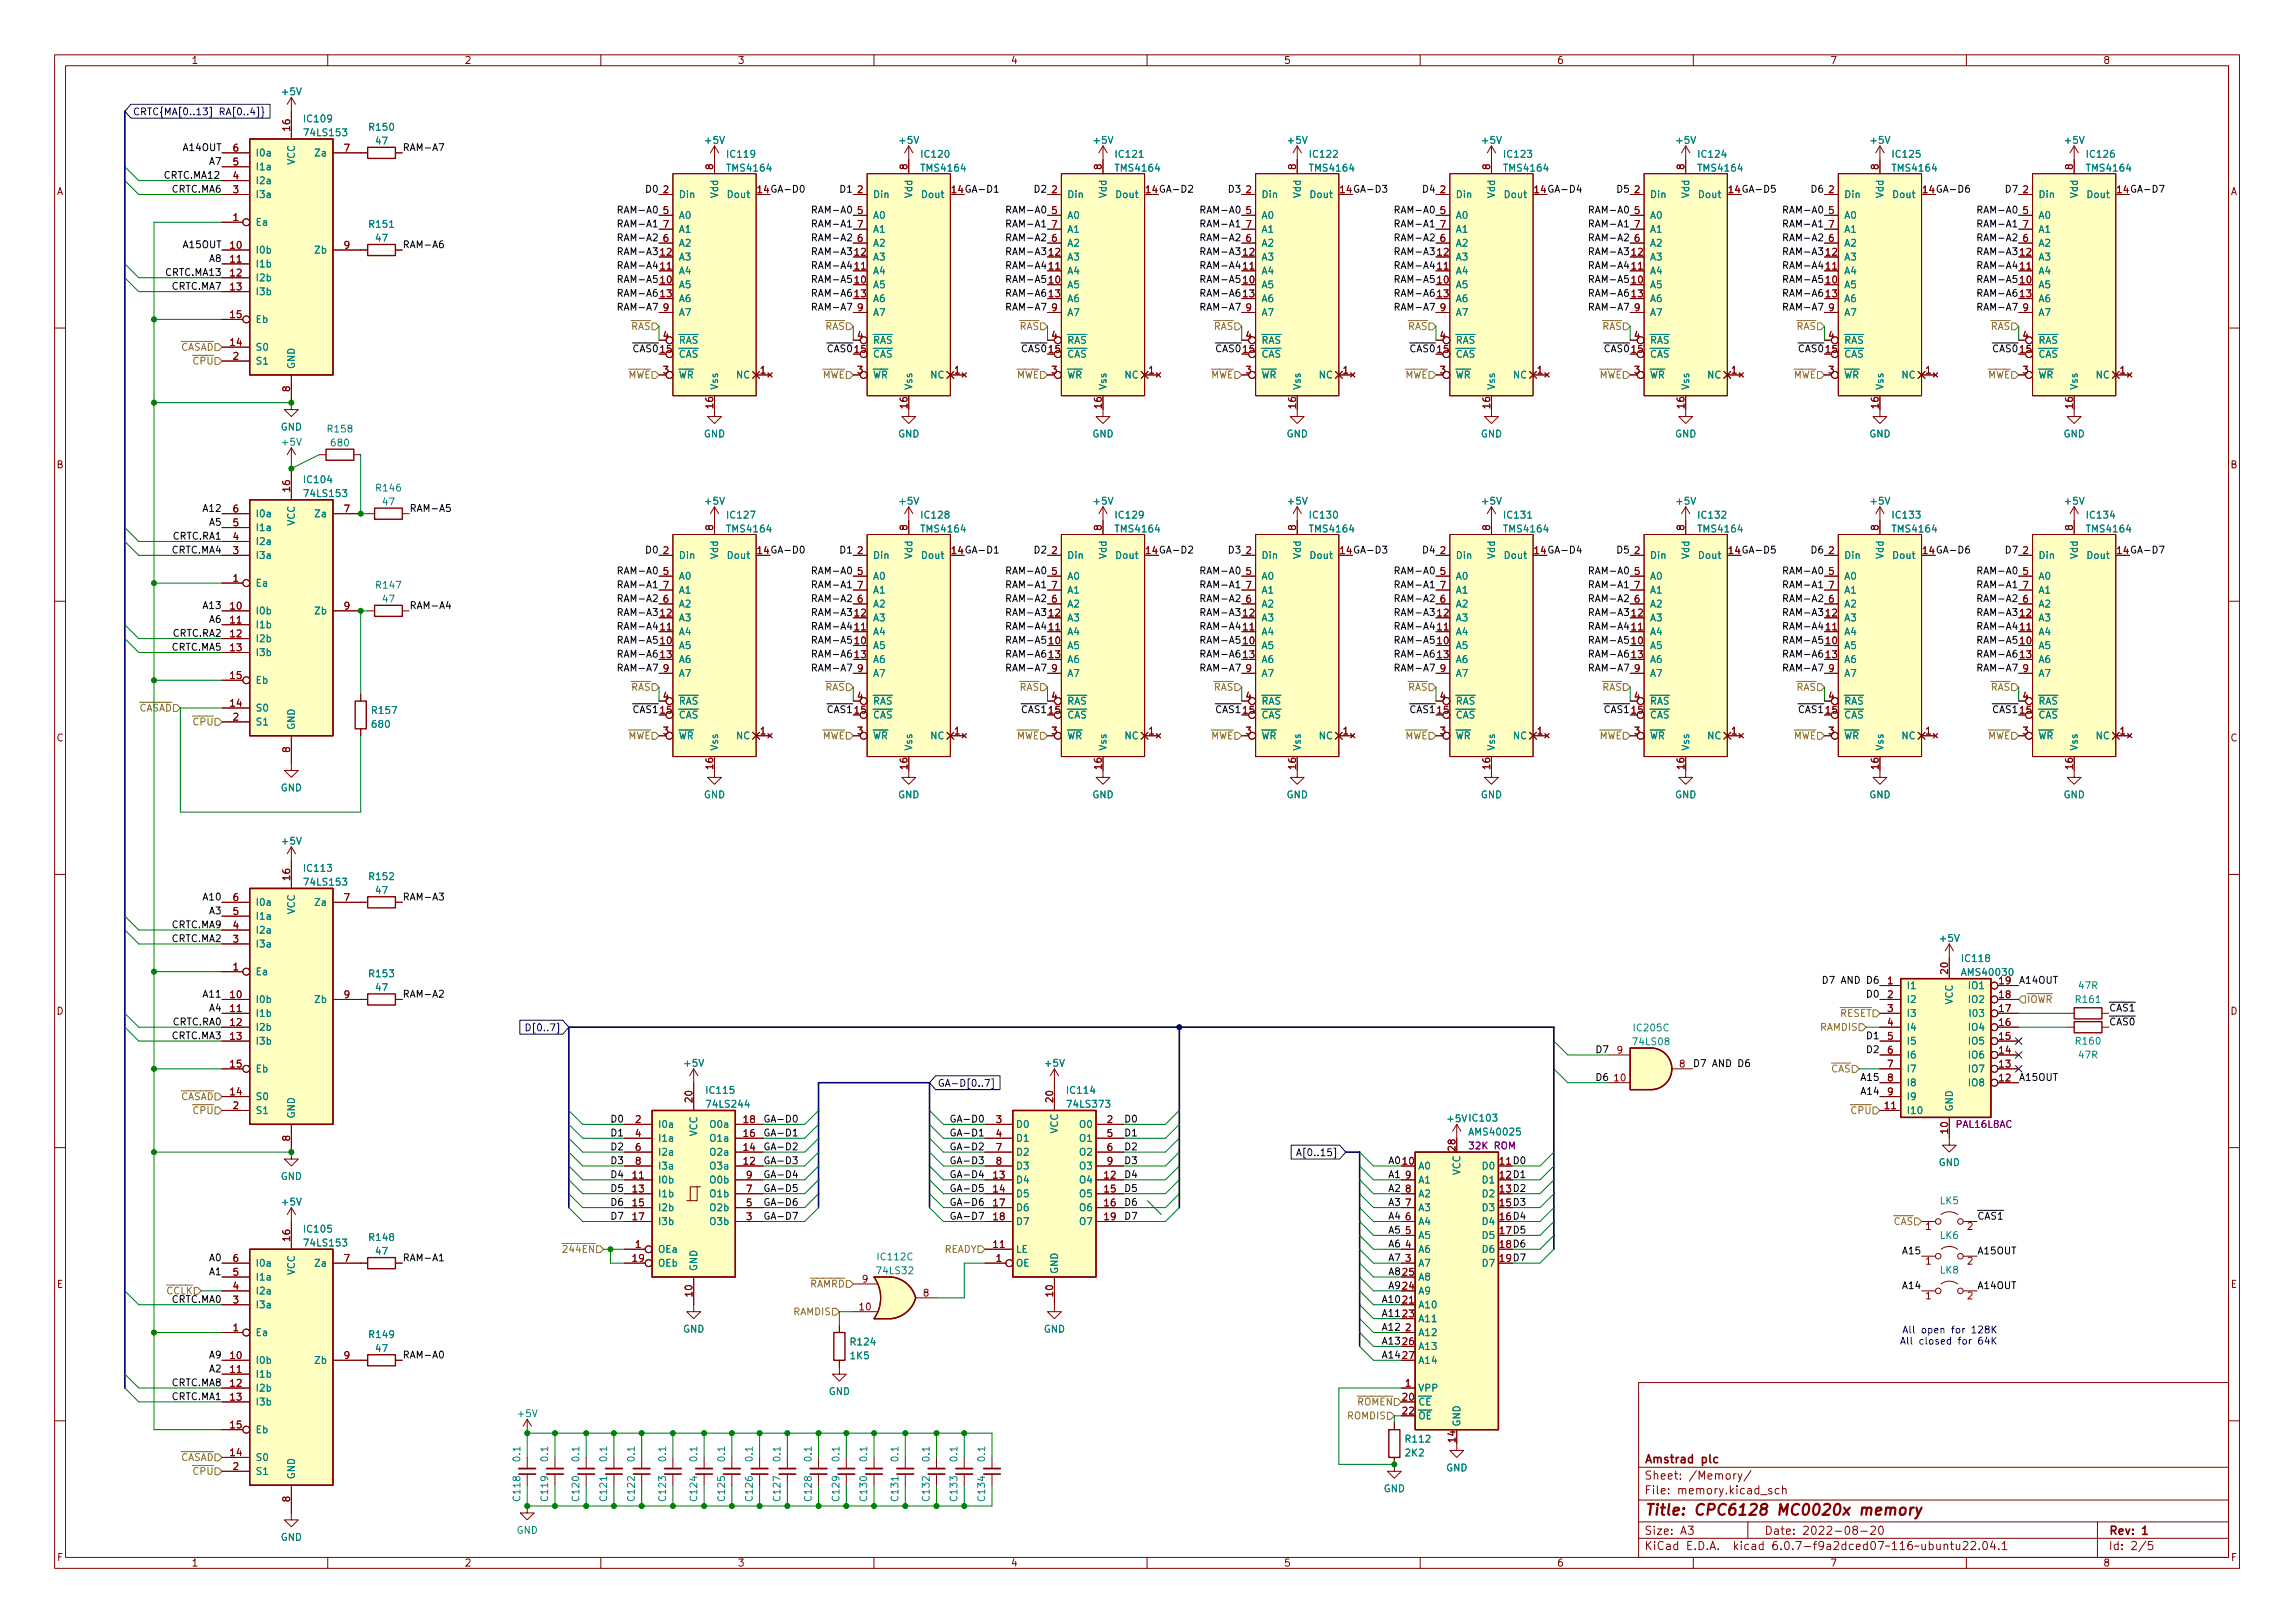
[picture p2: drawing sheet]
<svg xmlns="http://www.w3.org/2000/svg" width="420mm" height="297mm" viewBox="0 0 420 297" stroke-linecap="round" stroke-linejoin="round" font-family="sans-serif">
<defs><g id="words">
<text font-size="2.8" fill="#840000" x="301" y="277.3">Title: CPC6128 MC0020x memory</text>
<g font-size="2.1" fill="#840000">
<text x="301" y="267.8">Amstrad plc</text>
<text x="301" y="273.5">File: memory.kicad_sch</text>
<text x="301" y="270.8">Sheet: /Memory/</text>
<text x="301" y="280.9">Size: A3</text>
<text x="323" y="280.9">Date: 2022-08-20</text>
<text x="386" y="280.9">Rev: 1</text>
<text x="301" y="283.7">KiCad E.D.A. kicad 6.0.7-f9a2dced07~116~ubuntu22.04.1</text>
<text x="386" y="283.7">Id: 2/5</text>
</g>
<g font-size="1.8" fill="#840000">
<text x="35" y="11.7">1</text>
<text x="85" y="11.7">2</text>
<text x="135" y="11.7">3</text>
<text x="185" y="11.7">4</text>
<text x="235" y="11.7">5</text>
<text x="285" y="11.7">6</text>
<text x="335" y="11.7">7</text>
<text x="385" y="11.7">8</text>
<text x="53.1" y="23.9" transform="rotate(-90 53.1 23.9)">16</text>
<text x="42.7" y="27.7">6</text>
<text x="63" y="27.7">7</text>
<text x="10.3" y="35.7">A</text>
<text x="42.7" y="35.3">3</text>
<text x="42.7" y="32.8">4</text>
<text x="42.7" y="30.3">5</text>
<text x="121.4" y="35.3">2</text>
<text x="130.6" y="31" transform="rotate(-90 130.6 31)">8</text>
<text x="138.7" y="35.3">14</text>
<text x="157" y="35.3">2</text>
<text x="166.1" y="31" transform="rotate(-90 166.1 31)">8</text>
<text x="174.3" y="35.3">14</text>
<text x="192.5" y="35.3">2</text>
<text x="201.7" y="31" transform="rotate(-90 201.7 31)">8</text>
<text x="209.8" y="35.3">14</text>
<text x="228.1" y="35.3">2</text>
<text x="237.2" y="31" transform="rotate(-90 237.2 31)">8</text>
<text x="245.4" y="35.3">14</text>
<text x="263.7" y="35.3">2</text>
<text x="272.8" y="31" transform="rotate(-90 272.8 31)">8</text>
<text x="281" y="35.3">14</text>
<text x="299.2" y="35.3">2</text>
<text x="308.4" y="31" transform="rotate(-90 308.4 31)">8</text>
<text x="316.5" y="35.3">14</text>
<text x="334.8" y="35.3">2</text>
<text x="343.9" y="31" transform="rotate(-90 343.9 31)">8</text>
<text x="352.1" y="35.3">14</text>
<text x="370.3" y="35.3">2</text>
<text x="379.5" y="31" transform="rotate(-90 379.5 31)">8</text>
<text x="387.6" y="35.3">14</text>
<text x="408.3" y="35.7">A</text>
<text x="42.7" y="40.4">1</text>
<text x="121.4" y="39.2">5</text>
<text x="121.4" y="41.7">7</text>
<text x="157" y="39.2">5</text>
<text x="157" y="41.7">7</text>
<text x="192.5" y="39.2">5</text>
<text x="192.5" y="41.7">7</text>
<text x="228.1" y="39.2">5</text>
<text x="228.1" y="41.7">7</text>
<text x="263.7" y="39.2">5</text>
<text x="263.7" y="41.7">7</text>
<text x="299.2" y="39.2">5</text>
<text x="299.2" y="41.7">7</text>
<text x="334.8" y="39.2">5</text>
<text x="334.8" y="41.7">7</text>
<text x="370.3" y="39.2">5</text>
<text x="370.3" y="41.7">7</text>
<text x="42.2" y="45.5">10</text>
<text x="63" y="45.5">9</text>
<text x="120.9" y="46.8">12</text>
<text x="121.4" y="44.2">6</text>
<text x="156.5" y="46.8">12</text>
<text x="157" y="44.2">6</text>
<text x="192.1" y="46.8">12</text>
<text x="192.5" y="44.2">6</text>
<text x="227.6" y="46.8">12</text>
<text x="228.1" y="44.2">6</text>
<text x="263.2" y="46.8">12</text>
<text x="263.7" y="44.2">6</text>
<text x="298.7" y="46.8">12</text>
<text x="299.2" y="44.2">6</text>
<text x="334.3" y="46.8">12</text>
<text x="334.8" y="44.2">6</text>
<text x="369.9" y="46.8">12</text>
<text x="370.3" y="44.2">6</text>
<text x="42.2" y="48">11</text>
<text x="42.2" y="50.6">12</text>
<text x="42.2" y="53.1">13</text>
<text x="120.9" y="51.9">10</text>
<text x="120.9" y="49.3">11</text>
<text x="156.5" y="51.9">10</text>
<text x="156.5" y="49.3">11</text>
<text x="192.1" y="51.9">10</text>
<text x="192.1" y="49.3">11</text>
<text x="227.6" y="51.9">10</text>
<text x="227.6" y="49.3">11</text>
<text x="263.2" y="51.9">10</text>
<text x="263.2" y="49.3">11</text>
<text x="298.7" y="51.9">10</text>
<text x="298.7" y="49.3">11</text>
<text x="334.3" y="51.9">10</text>
<text x="334.3" y="49.3">11</text>
<text x="369.9" y="51.9">10</text>
<text x="369.9" y="49.3">11</text>
<text x="42.2" y="58.2">15</text>
<text x="120.9" y="54.4">13</text>
<text x="121.4" y="56.9">9</text>
<text x="156.5" y="54.4">13</text>
<text x="157" y="56.9">9</text>
<text x="192.1" y="54.4">13</text>
<text x="192.5" y="56.9">9</text>
<text x="227.6" y="54.4">13</text>
<text x="228.1" y="56.9">9</text>
<text x="263.2" y="54.4">13</text>
<text x="263.7" y="56.9">9</text>
<text x="298.7" y="54.4">13</text>
<text x="299.2" y="56.9">9</text>
<text x="334.3" y="54.4">13</text>
<text x="334.8" y="56.9">9</text>
<text x="369.9" y="54.4">13</text>
<text x="370.3" y="56.9">9</text>
<text x="42.2" y="63.3">14</text>
<text x="42.7" y="65.8">2</text>
<text x="120.9" y="64.6">15</text>
<text x="121.4" y="62">4</text>
<text x="156.5" y="64.6">15</text>
<text x="157" y="62">4</text>
<text x="192.1" y="64.6">15</text>
<text x="192.5" y="62">4</text>
<text x="227.6" y="64.6">15</text>
<text x="228.1" y="62">4</text>
<text x="263.2" y="64.6">15</text>
<text x="263.7" y="62">4</text>
<text x="298.7" y="64.6">15</text>
<text x="299.2" y="62">4</text>
<text x="334.3" y="64.6">15</text>
<text x="334.8" y="62">4</text>
<text x="369.9" y="64.6">15</text>
<text x="370.3" y="62">4</text>
<text x="53.1" y="71.6" transform="rotate(-90 53.1 71.6)">8</text>
<text x="121.4" y="68.4">3</text>
<text x="139.2" y="68.4">1</text>
<text x="157" y="68.4">3</text>
<text x="174.8" y="68.4">1</text>
<text x="192.5" y="68.4">3</text>
<text x="210.3" y="68.4">1</text>
<text x="228.1" y="68.4">3</text>
<text x="245.9" y="68.4">1</text>
<text x="263.7" y="68.4">3</text>
<text x="281.4" y="68.4">1</text>
<text x="299.2" y="68.4">3</text>
<text x="317" y="68.4">1</text>
<text x="334.8" y="68.4">3</text>
<text x="352.6" y="68.4">1</text>
<text x="370.3" y="68.4">3</text>
<text x="388.1" y="68.4">1</text>
<text x="130.6" y="74.7" transform="rotate(-90 130.6 74.7)">16</text>
<text x="166.1" y="74.7" transform="rotate(-90 166.1 74.7)">16</text>
<text x="201.7" y="74.7" transform="rotate(-90 201.7 74.7)">16</text>
<text x="237.2" y="74.7" transform="rotate(-90 237.2 74.7)">16</text>
<text x="272.8" y="74.7" transform="rotate(-90 272.8 74.7)">16</text>
<text x="308.4" y="74.7" transform="rotate(-90 308.4 74.7)">16</text>
<text x="343.9" y="74.7" transform="rotate(-90 343.9 74.7)">16</text>
<text x="379.5" y="74.7" transform="rotate(-90 379.5 74.7)">16</text>
<text x="10.3" y="85.7">B</text>
<text x="53.1" y="89.9" transform="rotate(-90 53.1 89.9)">16</text>
<text x="408.3" y="85.7">B</text>
<text x="42.7" y="93.8">6</text>
<text x="63" y="93.8">7</text>
<text x="42.7" y="101.4">3</text>
<text x="42.7" y="98.8">4</text>
<text x="42.7" y="96.3">5</text>
<text x="121.4" y="101.4">2</text>
<text x="130.6" y="97" transform="rotate(-90 130.6 97)">8</text>
<text x="138.7" y="101.4">14</text>
<text x="157" y="101.4">2</text>
<text x="166.1" y="97" transform="rotate(-90 166.1 97)">8</text>
<text x="174.3" y="101.4">14</text>
<text x="192.5" y="101.4">2</text>
<text x="201.7" y="97" transform="rotate(-90 201.7 97)">8</text>
<text x="209.8" y="101.4">14</text>
<text x="228.1" y="101.4">2</text>
<text x="237.2" y="97" transform="rotate(-90 237.2 97)">8</text>
<text x="245.4" y="101.4">14</text>
<text x="263.7" y="101.4">2</text>
<text x="272.8" y="97" transform="rotate(-90 272.8 97)">8</text>
<text x="281" y="101.4">14</text>
<text x="299.2" y="101.4">2</text>
<text x="308.4" y="97" transform="rotate(-90 308.4 97)">8</text>
<text x="316.5" y="101.4">14</text>
<text x="334.8" y="101.4">2</text>
<text x="343.9" y="97" transform="rotate(-90 343.9 97)">8</text>
<text x="352.1" y="101.4">14</text>
<text x="370.3" y="101.4">2</text>
<text x="379.5" y="97" transform="rotate(-90 379.5 97)">8</text>
<text x="387.6" y="101.4">14</text>
<text x="42.7" y="106.5">1</text>
<text x="121.4" y="105.2">5</text>
<text x="121.4" y="107.7">7</text>
<text x="157" y="105.2">5</text>
<text x="157" y="107.7">7</text>
<text x="192.5" y="105.2">5</text>
<text x="192.5" y="107.7">7</text>
<text x="228.1" y="105.2">5</text>
<text x="228.1" y="107.7">7</text>
<text x="263.7" y="105.2">5</text>
<text x="263.7" y="107.7">7</text>
<text x="299.2" y="105.2">5</text>
<text x="299.2" y="107.7">7</text>
<text x="334.8" y="105.2">5</text>
<text x="334.8" y="107.7">7</text>
<text x="370.3" y="105.2">5</text>
<text x="370.3" y="107.7">7</text>
<text x="42.2" y="111.5">10</text>
<text x="63" y="111.5">9</text>
<text x="120.9" y="112.8">12</text>
<text x="121.4" y="110.3">6</text>
<text x="156.5" y="112.8">12</text>
<text x="157" y="110.3">6</text>
<text x="192.1" y="112.8">12</text>
<text x="192.5" y="110.3">6</text>
<text x="227.6" y="112.8">12</text>
<text x="228.1" y="110.3">6</text>
<text x="263.2" y="112.8">12</text>
<text x="263.7" y="110.3">6</text>
<text x="298.7" y="112.8">12</text>
<text x="299.2" y="110.3">6</text>
<text x="334.3" y="112.8">12</text>
<text x="334.8" y="110.3">6</text>
<text x="369.9" y="112.8">12</text>
<text x="370.3" y="110.3">6</text>
<text x="42.2" y="114.1">11</text>
<text x="42.2" y="116.6">12</text>
<text x="42.2" y="119.2">13</text>
<text x="120.9" y="117.9">10</text>
<text x="120.9" y="115.4">11</text>
<text x="156.5" y="117.9">10</text>
<text x="156.5" y="115.4">11</text>
<text x="192.1" y="117.9">10</text>
<text x="192.1" y="115.4">11</text>
<text x="227.6" y="117.9">10</text>
<text x="227.6" y="115.4">11</text>
<text x="263.2" y="117.9">10</text>
<text x="263.2" y="115.4">11</text>
<text x="298.7" y="117.9">10</text>
<text x="298.7" y="115.4">11</text>
<text x="334.3" y="117.9">10</text>
<text x="334.3" y="115.4">11</text>
<text x="369.9" y="117.9">10</text>
<text x="369.9" y="115.4">11</text>
<text x="42.2" y="124.2">15</text>
<text x="120.9" y="120.4">13</text>
<text x="121.4" y="123">9</text>
<text x="156.5" y="120.4">13</text>
<text x="157" y="123">9</text>
<text x="192.1" y="120.4">13</text>
<text x="192.5" y="123">9</text>
<text x="227.6" y="120.4">13</text>
<text x="228.1" y="123">9</text>
<text x="263.2" y="120.4">13</text>
<text x="263.7" y="123">9</text>
<text x="298.7" y="120.4">13</text>
<text x="299.2" y="123">9</text>
<text x="334.3" y="120.4">13</text>
<text x="334.8" y="123">9</text>
<text x="369.9" y="120.4">13</text>
<text x="370.3" y="123">9</text>
<text x="42.2" y="129.3">14</text>
<text x="42.7" y="131.9">2</text>
<text x="120.9" y="130.6">15</text>
<text x="121.4" y="128.1">4</text>
<text x="156.5" y="130.6">15</text>
<text x="157" y="128.1">4</text>
<text x="192.1" y="130.6">15</text>
<text x="192.5" y="128.1">4</text>
<text x="227.6" y="130.6">15</text>
<text x="228.1" y="128.1">4</text>
<text x="263.2" y="130.6">15</text>
<text x="263.7" y="128.1">4</text>
<text x="298.7" y="130.6">15</text>
<text x="299.2" y="128.1">4</text>
<text x="334.3" y="130.6">15</text>
<text x="334.8" y="128.1">4</text>
<text x="369.9" y="130.6">15</text>
<text x="370.3" y="128.1">4</text>
<text x="10.3" y="135.7">C</text>
<text x="53.1" y="137.7" transform="rotate(-90 53.1 137.7)">8</text>
<text x="121.4" y="134.4">3</text>
<text x="139.2" y="134.4">1</text>
<text x="157" y="134.4">3</text>
<text x="174.8" y="134.4">1</text>
<text x="192.5" y="134.4">3</text>
<text x="210.3" y="134.4">1</text>
<text x="228.1" y="134.4">3</text>
<text x="245.9" y="134.4">1</text>
<text x="263.7" y="134.4">3</text>
<text x="281.4" y="134.4">1</text>
<text x="299.2" y="134.4">3</text>
<text x="317" y="134.4">1</text>
<text x="334.8" y="134.4">3</text>
<text x="352.6" y="134.4">1</text>
<text x="370.3" y="134.4">3</text>
<text x="388.1" y="134.4">1</text>
<text x="408.3" y="135.7">C</text>
<text x="130.6" y="140.7" transform="rotate(-90 130.6 140.7)">16</text>
<text x="166.1" y="140.7" transform="rotate(-90 166.1 140.7)">16</text>
<text x="201.7" y="140.7" transform="rotate(-90 201.7 140.7)">16</text>
<text x="237.2" y="140.7" transform="rotate(-90 237.2 140.7)">16</text>
<text x="272.8" y="140.7" transform="rotate(-90 272.8 140.7)">16</text>
<text x="308.4" y="140.7" transform="rotate(-90 308.4 140.7)">16</text>
<text x="343.9" y="140.7" transform="rotate(-90 343.9 140.7)">16</text>
<text x="379.5" y="140.7" transform="rotate(-90 379.5 140.7)">16</text>
<text x="53.1" y="161" transform="rotate(-90 53.1 161)">16</text>
<text x="42.7" y="167.4">5</text>
<text x="42.7" y="164.9">6</text>
<text x="63" y="164.9">7</text>
<text x="42.7" y="172.5">3</text>
<text x="42.7" y="170">4</text>
<text x="42.7" y="177.6">1</text>
<text x="356.6" y="178.2" transform="rotate(-90 356.6 178.2)">20</text>
<text x="10.3" y="185.7">D</text>
<text x="42.2" y="182.7">10</text>
<text x="42.2" y="185.2">11</text>
<text x="63" y="182.7">9</text>
<text x="345.6" y="180.1">1</text>
<text x="345.6" y="182.7">2</text>
<text x="345.6" y="185.2">3</text>
<text x="366" y="185.2">17</text>
<text x="366" y="182.7">18</text>
<text x="366" y="180.1">19</text>
<text x="408.3" y="185.7">D</text>
<text x="42.2" y="187.7">12</text>
<text x="42.2" y="190.3">13</text>
<text x="345.6" y="187.7">4</text>
<text x="345.6" y="190.3">5</text>
<text x="366" y="190.3">15</text>
<text x="366" y="187.7">16</text>
<text x="42.2" y="195.4">15</text>
<text x="295.6" y="197.9">10</text>
<text x="296.1" y="192.8">9</text>
<text x="307.5" y="195.4">8</text>
<text x="345.6" y="192.8">6</text>
<text x="345.6" y="195.4">7</text>
<text x="345.6" y="197.9">8</text>
<text x="366" y="197.9">12</text>
<text x="366" y="195.4">13</text>
<text x="366" y="192.8">14</text>
<text x="42.2" y="200.4">14</text>
<text x="42.7" y="203">2</text>
<text x="126.7" y="201.7" transform="rotate(-90 126.7 201.7)">20</text>
<text x="192.8" y="201.7" transform="rotate(-90 192.8 201.7)">20</text>
<text x="345.1" y="203">11</text>
<text x="345.6" y="200.4">9</text>
<text x="53.1" y="208.8" transform="rotate(-90 53.1 208.8)">8</text>
<text x="116.3" y="205.5">2</text>
<text x="116.3" y="208.1">4</text>
<text x="136.2" y="208.1">16</text>
<text x="136.2" y="205.5">18</text>
<text x="182.4" y="205.5">3</text>
<text x="182.4" y="208.1">4</text>
<text x="202.7" y="205.5">2</text>
<text x="202.7" y="208.1">5</text>
<text x="356.6" y="207.4" transform="rotate(-90 356.6 207.4)">10</text>
<text x="115.9" y="215.7">11</text>
<text x="116.3" y="210.6">6</text>
<text x="116.3" y="213.1">8</text>
<text x="136.2" y="213.1">12</text>
<text x="136.2" y="210.6">14</text>
<text x="136.7" y="215.7">9</text>
<text x="181.9" y="215.7">13</text>
<text x="182.4" y="210.6">7</text>
<text x="182.4" y="213.1">8</text>
<text x="202.2" y="215.7">12</text>
<text x="202.7" y="210.6">6</text>
<text x="202.7" y="213.1">9</text>
<text x="256.8" y="213.1">10</text>
<text x="257.3" y="215.7">9</text>
<text x="266.4" y="210.6" transform="rotate(-90 266.4 210.6)">28</text>
<text x="274.6" y="213.1">11D0</text>
<text x="274.6" y="213.1">11</text>
<text x="274.6" y="215.7">12</text>
<text x="115.9" y="218.2">13</text>
<text x="115.9" y="220.8">15</text>
<text x="136.7" y="220.8">5</text>
<text x="136.7" y="218.2">7</text>
<text x="181.9" y="218.2">14</text>
<text x="181.9" y="220.8">17</text>
<text x="202.2" y="218.2">15</text>
<text x="202.2" y="220.8">16</text>
<text x="257.3" y="220.8">7</text>
<text x="257.3" y="218.2">8</text>
<text x="274.6" y="218.2">13</text>
<text x="274.6" y="220.8">15</text>
<text x="53.1" y="227.1" transform="rotate(-90 53.1 227.1)">16</text>
<text x="115.9" y="223.3">17</text>
<text x="136.7" y="223.3">3</text>
<text x="181.9" y="223.3">18</text>
<text x="202.2" y="223.3">19</text>
<text x="257.3" y="225.8">5</text>
<text x="257.3" y="223.3">6</text>
<text x="274.6" y="223.3">16</text>
<text x="274.6" y="225.8">17</text>
<text x="352.6" y="225.1">1</text>
<text x="360.2" y="225.1">2</text>
<text x="42.7" y="233.5">5</text>
<text x="42.7" y="230.9">6</text>
<text x="63" y="230.9">7</text>
<text x="115.9" y="230.9">19</text>
<text x="116.3" y="228.4">1</text>
<text x="181.9" y="228.4">11</text>
<text x="182.4" y="230.9">1</text>
<text x="256.8" y="233.5">25</text>
<text x="257.3" y="230.9">3</text>
<text x="257.3" y="228.4">4</text>
<text x="274.6" y="228.4">18</text>
<text x="274.6" y="230.9">19</text>
<text x="352.6" y="231.4">1</text>
<text x="360.2" y="231.4">2</text>
<text x="10.4" y="235.7">E</text>
<text x="42.7" y="238.5">3</text>
<text x="42.7" y="236">4</text>
<text x="126.7" y="237.2" transform="rotate(-90 126.7 237.2)">10</text>
<text x="157.4" y="239.8">10</text>
<text x="157.9" y="234.7">9</text>
<text x="169.1" y="237.3">8</text>
<text x="192.8" y="237.2" transform="rotate(-90 192.8 237.2)">10</text>
<text x="256.8" y="238.5">21</text>
<text x="256.8" y="236">24</text>
<text x="352.6" y="237.8">1</text>
<text x="360.2" y="237.8">2</text>
<text x="408.4" y="235.7">E</text>
<text x="42.7" y="243.6">1</text>
<text x="256.8" y="241.1">23</text>
<text x="257.3" y="243.6">2</text>
<text x="42.2" y="248.7">10</text>
<text x="42.2" y="251.2">11</text>
<text x="63" y="248.7">9</text>
<text x="256.8" y="246.2">26</text>
<text x="256.8" y="248.7">27</text>
<text x="42.2" y="253.8">12</text>
<text x="42.2" y="256.3">13</text>
<text x="256.8" y="256.3">20</text>
<text x="257.3" y="253.8">1</text>
<text x="42.2" y="261.4">15</text>
<text x="256.8" y="258.9">22</text>
<text x="266.4" y="263.9" transform="rotate(-90 266.4 263.9)">14</text>
<text x="42.2" y="266.5">14</text>
<text x="42.7" y="269">2</text>
<text x="53.1" y="274.8" transform="rotate(-90 53.1 274.8)">8</text>
<text x="10.4" y="285.7">F</text>
<text x="35" y="286.7">1</text>
<text x="85" y="286.7">2</text>
<text x="135" y="286.7">3</text>
<text x="185" y="286.7">4</text>
<text x="235" y="286.7">5</text>
<text x="285" y="286.7">6</text>
<text x="335" y="286.7">7</text>
<text x="385" y="286.7">8</text>
<text x="408.4" y="285.7">F</text>
</g>
<g font-size="1.8" fill="#008484">
<text x="51.7" y="17.4">+5V</text>
<text x="55.8" y="22.4">IC109</text>
<text x="67.7" y="23.9">R150</text>
<text x="46.7" y="28.6">I0a</text>
<text x="56" y="24.9">74LS153</text>
<text x="57.9" y="28.6">Za</text>
<text x="68.9" y="26.4">47</text>
<text x="129.2" y="26.3">+5V</text>
<text x="133.3" y="28.8">IC119</text>
<text x="164.8" y="26.3">+5V</text>
<text x="168.9" y="28.8">IC120</text>
<text x="200.3" y="26.3">+5V</text>
<text x="204.4" y="28.8">IC121</text>
<text x="235.9" y="26.3">+5V</text>
<text x="240" y="28.8">IC122</text>
<text x="271.5" y="26.3">+5V</text>
<text x="275.5" y="28.8">IC123</text>
<text x="307" y="26.3">+5V</text>
<text x="311.1" y="28.8">IC124</text>
<text x="342.6" y="26.3">+5V</text>
<text x="346.7" y="28.8">IC125</text>
<text x="378.1" y="26.3">+5V</text>
<text x="382.2" y="28.8">IC126</text>
<text x="46.7" y="33.7">I2a</text>
<text x="46.7" y="31.2">I1a</text>
<text x="54" y="30.2" transform="rotate(-90 54 30.2)">VCC</text>
<text x="133.3" y="31.4">TMS4164</text>
<text x="168.9" y="31.4">TMS4164</text>
<text x="204.4" y="31.4">TMS4164</text>
<text x="240" y="31.4">TMS4164</text>
<text x="275.5" y="31.4">TMS4164</text>
<text x="311.1" y="31.4">TMS4164</text>
<text x="346.7" y="31.4">TMS4164</text>
<text x="382.2" y="31.4">TMS4164</text>
<text x="46.7" y="41.3">Ea</text>
<text x="46.7" y="36.2">I3a</text>
<text x="67.7" y="41.7">R151</text>
<text x="124.2" y="36.2">Din</text>
<text x="124.2" y="40">A0</text>
<text x="131.4" y="36.1" transform="rotate(-90 131.4 36.1)">Vdd</text>
<text x="133.4" y="36.2">Dout</text>
<text x="159.8" y="36.2">Din</text>
<text x="159.8" y="40">A0</text>
<text x="167" y="36.1" transform="rotate(-90 167 36.1)">Vdd</text>
<text x="168.9" y="36.2">Dout</text>
<text x="195.3" y="36.2">Din</text>
<text x="195.3" y="40">A0</text>
<text x="202.6" y="36.1" transform="rotate(-90 202.6 36.1)">Vdd</text>
<text x="204.5" y="36.2">Dout</text>
<text x="230.9" y="36.2">Din</text>
<text x="230.9" y="40">A0</text>
<text x="238.1" y="36.1" transform="rotate(-90 238.1 36.1)">Vdd</text>
<text x="240.1" y="36.2">Dout</text>
<text x="266.4" y="36.2">Din</text>
<text x="266.4" y="40">A0</text>
<text x="273.7" y="36.1" transform="rotate(-90 273.7 36.1)">Vdd</text>
<text x="275.6" y="36.2">Dout</text>
<text x="302" y="36.2">Din</text>
<text x="302" y="40">A0</text>
<text x="309.2" y="36.1" transform="rotate(-90 309.2 36.1)">Vdd</text>
<text x="311.2" y="36.2">Dout</text>
<text x="337.6" y="36.2">Din</text>
<text x="337.6" y="40">A0</text>
<text x="344.8" y="36.1" transform="rotate(-90 344.8 36.1)">Vdd</text>
<text x="346.7" y="36.2">Dout</text>
<text x="373.1" y="36.2">Din</text>
<text x="373.1" y="40">A0</text>
<text x="380.4" y="36.1" transform="rotate(-90 380.4 36.1)">Vdd</text>
<text x="382.3" y="36.2">Dout</text>
<text x="46.7" y="46.4">I0b</text>
<text x="57.8" y="46.4">Zb</text>
<text x="68.9" y="44.2">47</text>
<text x="124.2" y="47.7">A3</text>
<text x="124.2" y="45.1">A2</text>
<text x="124.2" y="42.6">A1</text>
<text x="159.8" y="47.7">A3</text>
<text x="159.8" y="45.1">A2</text>
<text x="159.8" y="42.6">A1</text>
<text x="195.3" y="47.7">A3</text>
<text x="195.3" y="45.1">A2</text>
<text x="195.3" y="42.6">A1</text>
<text x="230.9" y="47.7">A3</text>
<text x="230.9" y="45.1">A2</text>
<text x="230.9" y="42.6">A1</text>
<text x="266.4" y="47.7">A3</text>
<text x="266.4" y="45.1">A2</text>
<text x="266.4" y="42.6">A1</text>
<text x="302" y="47.7">A3</text>
<text x="302" y="45.1">A2</text>
<text x="302" y="42.6">A1</text>
<text x="337.6" y="47.7">A3</text>
<text x="337.6" y="45.1">A2</text>
<text x="337.6" y="42.6">A1</text>
<text x="373.1" y="47.7">A3</text>
<text x="373.1" y="45.1">A2</text>
<text x="373.1" y="42.6">A1</text>
<text x="46.7" y="48.9">I1b</text>
<text x="46.7" y="51.5">I2b</text>
<text x="124.2" y="52.7">A5</text>
<text x="124.2" y="50.2">A4</text>
<text x="159.8" y="52.7">A5</text>
<text x="159.8" y="50.2">A4</text>
<text x="195.3" y="52.7">A5</text>
<text x="195.3" y="50.2">A4</text>
<text x="230.9" y="52.7">A5</text>
<text x="230.9" y="50.2">A4</text>
<text x="266.4" y="52.7">A5</text>
<text x="266.4" y="50.2">A4</text>
<text x="302" y="52.7">A5</text>
<text x="302" y="50.2">A4</text>
<text x="337.6" y="52.7">A5</text>
<text x="337.6" y="50.2">A4</text>
<text x="373.1" y="52.7">A5</text>
<text x="373.1" y="50.2">A4</text>
<text x="46.7" y="54">I3b</text>
<text x="46.7" y="59.1">Eb</text>
<text x="124.2" y="55.3">A6</text>
<text x="124.2" y="57.8">A7</text>
<text x="159.8" y="55.3">A6</text>
<text x="159.8" y="57.8">A7</text>
<text x="195.3" y="55.3">A6</text>
<text x="195.3" y="57.8">A7</text>
<text x="230.9" y="55.3">A6</text>
<text x="230.9" y="57.8">A7</text>
<text x="266.4" y="55.3">A6</text>
<text x="266.4" y="57.8">A7</text>
<text x="302" y="55.3">A6</text>
<text x="302" y="57.8">A7</text>
<text x="337.6" y="55.3">A6</text>
<text x="337.6" y="57.8">A7</text>
<text x="373.1" y="55.3">A6</text>
<text x="373.1" y="57.8">A7</text>
<text x="46.7" y="64.2">S0</text>
<text x="124.2" y="65.4">~{CAS}</text>
<text x="124.2" y="62.9">~{RAS}</text>
<text x="159.8" y="65.4">~{CAS}</text>
<text x="159.8" y="62.9">~{RAS}</text>
<text x="195.3" y="65.4">~{CAS}</text>
<text x="195.3" y="62.9">~{RAS}</text>
<text x="230.9" y="65.4">~{CAS}</text>
<text x="230.9" y="62.9">~{RAS}</text>
<text x="266.4" y="65.4">~{CAS}</text>
<text x="266.4" y="62.9">~{RAS}</text>
<text x="302" y="65.4">~{CAS}</text>
<text x="302" y="62.9">~{RAS}</text>
<text x="337.6" y="65.4">~{CAS}</text>
<text x="337.6" y="62.9">~{RAS}</text>
<text x="373.1" y="65.4">~{CAS}</text>
<text x="373.1" y="62.9">~{RAS}</text>
<text x="46.7" y="66.7">S1</text>
<text x="54" y="67.6" transform="rotate(-90 54 67.6)">GND</text>
<text x="124.2" y="69.3">~{WR}</text>
<text x="131.4" y="71.4" transform="rotate(-90 131.4 71.4)">Vss</text>
<text x="134.9" y="69.3">NC</text>
<text x="159.8" y="69.3">~{WR}</text>
<text x="167" y="71.4" transform="rotate(-90 167 71.4)">Vss</text>
<text x="170.4" y="69.3">NC</text>
<text x="195.3" y="69.3">~{WR}</text>
<text x="202.6" y="71.4" transform="rotate(-90 202.6 71.4)">Vss</text>
<text x="206" y="69.3">NC</text>
<text x="230.9" y="69.3">~{WR}</text>
<text x="238.1" y="71.4" transform="rotate(-90 238.1 71.4)">Vss</text>
<text x="241.5" y="69.3">NC</text>
<text x="266.4" y="69.3">~{WR}</text>
<text x="273.7" y="71.4" transform="rotate(-90 273.7 71.4)">Vss</text>
<text x="277.1" y="69.3">NC</text>
<text x="302" y="69.3">~{WR}</text>
<text x="309.2" y="71.4" transform="rotate(-90 309.2 71.4)">Vss</text>
<text x="312.7" y="69.3">NC</text>
<text x="337.6" y="69.3">~{WR}</text>
<text x="344.8" y="71.4" transform="rotate(-90 344.8 71.4)">Vss</text>
<text x="348.2" y="69.3">NC</text>
<text x="373.1" y="69.3">~{WR}</text>
<text x="380.4" y="71.4" transform="rotate(-90 380.4 71.4)">Vss</text>
<text x="383.8" y="69.3">NC</text>
<text x="51.4" y="78.8">GND</text>
<text x="51.7" y="81.6">+5V</text>
<text x="60.1" y="79.1">R158</text>
<text x="60.8" y="81.7">680</text>
<text x="128.8" y="80">GND</text>
<text x="164.4" y="80">GND</text>
<text x="200" y="80">GND</text>
<text x="235.5" y="80">GND</text>
<text x="271.1" y="80">GND</text>
<text x="306.6" y="80">GND</text>
<text x="342.2" y="80">GND</text>
<text x="377.8" y="80">GND</text>
<text x="55.8" y="88.4">IC104</text>
<text x="69" y="89.9">R146</text>
<text x="46.7" y="94.7">I0a</text>
<text x="56" y="90.9">74LS153</text>
<text x="57.9" y="94.7">Za</text>
<text x="70.1" y="92.5">47</text>
<text x="129.2" y="92.3">+5V</text>
<text x="133.3" y="94.9">IC127</text>
<text x="164.8" y="92.3">+5V</text>
<text x="168.9" y="94.9">IC128</text>
<text x="200.3" y="92.3">+5V</text>
<text x="204.4" y="94.9">IC129</text>
<text x="235.9" y="92.3">+5V</text>
<text x="240" y="94.9">IC130</text>
<text x="271.5" y="92.3">+5V</text>
<text x="275.5" y="94.9">IC131</text>
<text x="307" y="92.3">+5V</text>
<text x="311.1" y="94.9">IC132</text>
<text x="342.6" y="92.3">+5V</text>
<text x="346.7" y="94.9">IC133</text>
<text x="378.1" y="92.3">+5V</text>
<text x="382.2" y="94.9">IC134</text>
<text x="46.7" y="99.7">I2a</text>
<text x="46.7" y="97.2">I1a</text>
<text x="54" y="96.2" transform="rotate(-90 54 96.2)">VCC</text>
<text x="133.3" y="97.4">TMS4164</text>
<text x="168.9" y="97.4">TMS4164</text>
<text x="204.4" y="97.4">TMS4164</text>
<text x="240" y="97.4">TMS4164</text>
<text x="275.5" y="97.4">TMS4164</text>
<text x="311.1" y="97.4">TMS4164</text>
<text x="346.7" y="97.4">TMS4164</text>
<text x="382.2" y="97.4">TMS4164</text>
<text x="46.7" y="107.4">Ea</text>
<text x="46.7" y="102.3">I3a</text>
<text x="69" y="107.7">R147</text>
<text x="124.2" y="102.3">Din</text>
<text x="124.2" y="106.1">A0</text>
<text x="131.4" y="102.2" transform="rotate(-90 131.4 102.2)">Vdd</text>
<text x="133.4" y="102.3">Dout</text>
<text x="159.8" y="102.3">Din</text>
<text x="159.8" y="106.1">A0</text>
<text x="167" y="102.2" transform="rotate(-90 167 102.2)">Vdd</text>
<text x="168.9" y="102.3">Dout</text>
<text x="195.3" y="102.3">Din</text>
<text x="195.3" y="106.1">A0</text>
<text x="202.6" y="102.2" transform="rotate(-90 202.6 102.2)">Vdd</text>
<text x="204.5" y="102.3">Dout</text>
<text x="230.9" y="102.3">Din</text>
<text x="230.9" y="106.1">A0</text>
<text x="238.1" y="102.2" transform="rotate(-90 238.1 102.2)">Vdd</text>
<text x="240.1" y="102.3">Dout</text>
<text x="266.4" y="102.3">Din</text>
<text x="266.4" y="106.1">A0</text>
<text x="273.7" y="102.2" transform="rotate(-90 273.7 102.2)">Vdd</text>
<text x="275.6" y="102.3">Dout</text>
<text x="302" y="102.3">Din</text>
<text x="302" y="106.1">A0</text>
<text x="309.2" y="102.2" transform="rotate(-90 309.2 102.2)">Vdd</text>
<text x="311.2" y="102.3">Dout</text>
<text x="337.6" y="102.3">Din</text>
<text x="337.6" y="106.1">A0</text>
<text x="344.8" y="102.2" transform="rotate(-90 344.8 102.2)">Vdd</text>
<text x="346.7" y="102.3">Dout</text>
<text x="373.1" y="102.3">Din</text>
<text x="373.1" y="106.1">A0</text>
<text x="380.4" y="102.2" transform="rotate(-90 380.4 102.2)">Vdd</text>
<text x="382.3" y="102.3">Dout</text>
<text x="46.7" y="112.4">I0b</text>
<text x="57.8" y="112.4">Zb</text>
<text x="70.1" y="110.3">47</text>
<text x="124.2" y="113.7">A3</text>
<text x="124.2" y="111.2">A2</text>
<text x="124.2" y="108.6">A1</text>
<text x="159.8" y="113.7">A3</text>
<text x="159.8" y="111.2">A2</text>
<text x="159.8" y="108.6">A1</text>
<text x="195.3" y="113.7">A3</text>
<text x="195.3" y="111.2">A2</text>
<text x="195.3" y="108.6">A1</text>
<text x="230.9" y="113.7">A3</text>
<text x="230.9" y="111.2">A2</text>
<text x="230.9" y="108.6">A1</text>
<text x="266.4" y="113.7">A3</text>
<text x="266.4" y="111.2">A2</text>
<text x="266.4" y="108.6">A1</text>
<text x="302" y="113.7">A3</text>
<text x="302" y="111.2">A2</text>
<text x="302" y="108.6">A1</text>
<text x="337.6" y="113.7">A3</text>
<text x="337.6" y="111.2">A2</text>
<text x="337.6" y="108.6">A1</text>
<text x="373.1" y="113.7">A3</text>
<text x="373.1" y="111.2">A2</text>
<text x="373.1" y="108.6">A1</text>
<text x="46.7" y="115">I1b</text>
<text x="46.7" y="117.5">I2b</text>
<text x="124.2" y="118.8">A5</text>
<text x="124.2" y="116.2">A4</text>
<text x="159.8" y="118.8">A5</text>
<text x="159.8" y="116.2">A4</text>
<text x="195.3" y="118.8">A5</text>
<text x="195.3" y="116.2">A4</text>
<text x="230.9" y="118.8">A5</text>
<text x="230.9" y="116.2">A4</text>
<text x="266.4" y="118.8">A5</text>
<text x="266.4" y="116.2">A4</text>
<text x="302" y="118.8">A5</text>
<text x="302" y="116.2">A4</text>
<text x="337.6" y="118.8">A5</text>
<text x="337.6" y="116.2">A4</text>
<text x="373.1" y="118.8">A5</text>
<text x="373.1" y="116.2">A4</text>
<text x="46.7" y="120.1">I3b</text>
<text x="46.7" y="125.1">Eb</text>
<text x="124.2" y="121.3">A6</text>
<text x="124.2" y="123.9">A7</text>
<text x="159.8" y="121.3">A6</text>
<text x="159.8" y="123.9">A7</text>
<text x="195.3" y="121.3">A6</text>
<text x="195.3" y="123.9">A7</text>
<text x="230.9" y="121.3">A6</text>
<text x="230.9" y="123.9">A7</text>
<text x="266.4" y="121.3">A6</text>
<text x="266.4" y="123.9">A7</text>
<text x="302" y="121.3">A6</text>
<text x="302" y="123.9">A7</text>
<text x="337.6" y="121.3">A6</text>
<text x="337.6" y="123.9">A7</text>
<text x="373.1" y="121.3">A6</text>
<text x="373.1" y="123.9">A7</text>
<text x="46.7" y="130.2">S0</text>
<text x="68.2" y="130.6">R157</text>
<text x="124.2" y="131.5">~{CAS}</text>
<text x="124.2" y="128.9">~{RAS}</text>
<text x="159.8" y="131.5">~{CAS}</text>
<text x="159.8" y="128.9">~{RAS}</text>
<text x="195.3" y="131.5">~{CAS}</text>
<text x="195.3" y="128.9">~{RAS}</text>
<text x="230.9" y="131.5">~{CAS}</text>
<text x="230.9" y="128.9">~{RAS}</text>
<text x="266.4" y="131.5">~{CAS}</text>
<text x="266.4" y="128.9">~{RAS}</text>
<text x="302" y="131.5">~{CAS}</text>
<text x="302" y="128.9">~{RAS}</text>
<text x="337.6" y="131.5">~{CAS}</text>
<text x="337.6" y="128.9">~{RAS}</text>
<text x="373.1" y="131.5">~{CAS}</text>
<text x="373.1" y="128.9">~{RAS}</text>
<text x="46.7" y="132.8">S1</text>
<text x="54" y="133.6" transform="rotate(-90 54 133.6)">GND</text>
<text x="68.2" y="133.2">680</text>
<text x="124.2" y="135.3">~{WR}</text>
<text x="131.4" y="137.5" transform="rotate(-90 131.4 137.5)">Vss</text>
<text x="134.9" y="135.3">NC</text>
<text x="159.8" y="135.3">~{WR}</text>
<text x="167" y="137.5" transform="rotate(-90 167 137.5)">Vss</text>
<text x="170.4" y="135.3">NC</text>
<text x="195.3" y="135.3">~{WR}</text>
<text x="202.6" y="137.5" transform="rotate(-90 202.6 137.5)">Vss</text>
<text x="206" y="135.3">NC</text>
<text x="230.9" y="135.3">~{WR}</text>
<text x="238.1" y="137.5" transform="rotate(-90 238.1 137.5)">Vss</text>
<text x="241.5" y="135.3">NC</text>
<text x="266.4" y="135.3">~{WR}</text>
<text x="273.7" y="137.5" transform="rotate(-90 273.7 137.5)">Vss</text>
<text x="277.1" y="135.3">NC</text>
<text x="302" y="135.3">~{WR}</text>
<text x="309.2" y="137.5" transform="rotate(-90 309.2 137.5)">Vss</text>
<text x="312.7" y="135.3">NC</text>
<text x="337.6" y="135.3">~{WR}</text>
<text x="344.8" y="137.5" transform="rotate(-90 344.8 137.5)">Vss</text>
<text x="348.2" y="135.3">NC</text>
<text x="373.1" y="135.3">~{WR}</text>
<text x="380.4" y="137.5" transform="rotate(-90 380.4 137.5)">Vss</text>
<text x="383.8" y="135.3">NC</text>
<text x="51.4" y="144.8">GND</text>
<text x="128.8" y="146.1">GND</text>
<text x="164.4" y="146.1">GND</text>
<text x="200" y="146.1">GND</text>
<text x="235.5" y="146.1">GND</text>
<text x="271.1" y="146.1">GND</text>
<text x="306.6" y="146.1">GND</text>
<text x="342.2" y="146.1">GND</text>
<text x="377.8" y="146.1">GND</text>
<text x="51.7" y="154.6">+5V</text>
<text x="55.8" y="159.5">IC113</text>
<text x="67.7" y="161.1">R152</text>
<text x="46.7" y="165.8">I0a</text>
<text x="54" y="167.3" transform="rotate(-90 54 167.3)">VCC</text>
<text x="56" y="162.1">74LS153</text>
<text x="57.9" y="165.8">Za</text>
<text x="68.9" y="163.6">47</text>
<text x="46.7" y="173.4">I3a</text>
<text x="46.7" y="170.9">I2a</text>
<text x="46.7" y="168.3">I1a</text>
<text x="355.3" y="172.4">+5V</text>
<text x="46.7" y="178.5">Ea</text>
<text x="67.7" y="178.8">R153</text>
<text x="359.4" y="176">IC118</text>
<text x="359.4" y="178.6">AMS40030</text>
<text x="46.7" y="183.6">I0b</text>
<text x="57.8" y="183.6">Zb</text>
<text x="68.9" y="181.4">47</text>
<text x="349" y="181">I1</text>
<text x="349" y="183.6">I2</text>
<text x="357.5" y="183.9" transform="rotate(-90 357.5 183.9)">VCC</text>
<text x="360.6" y="183.6">IO2</text>
<text x="360.6" y="181">IO1</text>
<text x="380.2" y="183.6">R161</text>
<text x="380.6" y="181">47R</text>
<text x="46.7" y="186.1">I1b</text>
<text x="46.7" y="188.6">I2b</text>
<text x="46.7" y="191.2">I3b</text>
<text x="299.2" y="191.3">74LS08</text>
<text x="299.3" y="188.7">IC205C</text>
<text x="349" y="186.1">I3</text>
<text x="349" y="188.6">I4</text>
<text x="349" y="191.2">I5</text>
<text x="360.6" y="191.2">IO5</text>
<text x="360.6" y="188.6">IO4</text>
<text x="361" y="186.1">I03</text>
<text x="380.2" y="191.2">R160</text>
<text x="46.7" y="196.3">Eb</text>
<text x="125.4" y="195.2">+5V</text>
<text x="191.4" y="195.2">+5V</text>
<text x="349" y="193.7">I6</text>
<text x="349" y="196.3">I7</text>
<text x="360.6" y="196.3">IO7</text>
<text x="360.6" y="193.7">IO6</text>
<text x="380.6" y="193.7">47R</text>
<text x="46.7" y="201.3">S0</text>
<text x="46.7" y="203.9">S1</text>
<text x="129.5" y="200.2">IC115</text>
<text x="129.7" y="202.7">74LS244</text>
<text x="195.5" y="200.2">IC114</text>
<text x="195.7" y="202.7">74LS373</text>
<text x="349" y="203.9">I10</text>
<text x="349" y="198.8">I8</text>
<text x="349" y="201.3">I9</text>
<text x="357.5" y="203.5" transform="rotate(-90 357.5 203.5)">GND</text>
<text x="360.6" y="198.8">IO8</text>
<text x="54" y="204.8" transform="rotate(-90 54 204.8)">GND</text>
<text x="120.4" y="206.4">I0a</text>
<text x="120.4" y="209">I1a</text>
<text x="127.6" y="208" transform="rotate(-90 127.6 208)">VCC</text>
<text x="130.3" y="209">O1a</text>
<text x="130.3" y="206.4">O0a</text>
<text x="185.9" y="206.4">D0</text>
<text x="185.9" y="209">D1</text>
<text x="193.7" y="207.5" transform="rotate(-90 193.7 207.5)">VCC</text>
<text x="197.8" y="206.4">O0</text>
<text x="197.8" y="209">O1</text>
<text x="265.1" y="205.4">+5V IC103</text>
<text x="269.3" y="207.8">AMS40025</text>
<text x="51.4" y="215.9">GND</text>
<text x="120.4" y="211.5">I2a</text>
<text x="120.4" y="214">I3a</text>
<text x="130.3" y="214">O3a</text>
<text x="130.3" y="211.5">O2a</text>
<text x="185.9" y="211.5">D2</text>
<text x="185.9" y="214">D3</text>
<text x="197.8" y="211.5">O2</text>
<text x="197.8" y="214">O3</text>
<text x="259.6" y="214">A0</text>
<text x="267.3" y="215.1" transform="rotate(-90 267.3 215.1)">VCC</text>
<text x="271.6" y="214">D0</text>
<text x="354.9" y="213.4">GND</text>
<text x="51.7" y="220.6">+5V</text>
<text x="120.4" y="216.6">I0b</text>
<text x="120.4" y="219.1">I1b</text>
<text x="120.4" y="221.7">I2b</text>
<text x="130.2" y="221.7">O2b</text>
<text x="130.2" y="219.1">O1b</text>
<text x="130.2" y="216.6">O0b</text>
<text x="185.9" y="216.6">D4</text>
<text x="185.9" y="219.1">D5</text>
<text x="185.9" y="221.7">D6</text>
<text x="197.8" y="216.6">O4</text>
<text x="197.8" y="219.1">O5</text>
<text x="197.8" y="221.7">O6</text>
<text x="259.6" y="221.7">A3</text>
<text x="259.6" y="219.1">A2</text>
<text x="259.6" y="216.6">A1</text>
<text x="271.6" y="216.6">D1</text>
<text x="271.6" y="219.1">D2</text>
<text x="271.6" y="221.7">D3</text>
<text x="355.2" y="220.4">LK5</text>
<text x="55.8" y="225.6">IC105</text>
<text x="67.7" y="227.1">R148</text>
<text x="120.4" y="224.2">I3b</text>
<text x="130.2" y="224.2">O3b</text>
<text x="185.9" y="224.2">D7</text>
<text x="197.8" y="224.2">O7</text>
<text x="259.6" y="226.7">A5</text>
<text x="259.6" y="224.2">A4</text>
<text x="271.6" y="224.2">D4</text>
<text x="271.6" y="226.7">D5</text>
<text x="355.2" y="226.7">LK6</text>
<text x="46.7" y="231.8">I0a</text>
<text x="54" y="233.4" transform="rotate(-90 54 233.4)">VCC</text>
<text x="56" y="228.1">74LS153</text>
<text x="57.9" y="231.8">Za</text>
<text x="68.9" y="229.6">47</text>
<text x="120.4" y="229.3">OEa</text>
<text x="120.4" y="231.8">OEb</text>
<text x="127.6" y="232.7" transform="rotate(-90 127.6 232.7)">GND</text>
<text x="160.7" y="233.2">74LS32</text>
<text x="160.8" y="230.7">IC112C</text>
<text x="185.9" y="231.8">OE</text>
<text x="185.9" y="229.3">LE</text>
<text x="193.7" y="233.2" transform="rotate(-90 193.7 233.2)">GND</text>
<text x="259.6" y="231.8">A7</text>
<text x="259.6" y="229.3">A6</text>
<text x="271.6" y="229.3">D6</text>
<text x="271.6" y="231.8">D7</text>
<text x="355.2" y="233.1">LK8</text>
<text x="46.7" y="239.4">I3a</text>
<text x="46.7" y="236.9">I2a</text>
<text x="46.7" y="234.4">I1a</text>
<text x="259.6" y="239.4">A10</text>
<text x="259.6" y="236.9">A9</text>
<text x="259.6" y="234.4">A8</text>
<text x="46.7" y="244.5">Ea</text>
<text x="67.7" y="244.9">R149</text>
<text x="125" y="243.9">GND</text>
<text x="191.1" y="243.9">GND</text>
<text x="259.6" y="244.5">A12</text>
<text x="259.6" y="242">A11</text>
<text x="46.7" y="249.6">I0b</text>
<text x="57.8" y="249.6">Zb</text>
<text x="68.9" y="247.4">47</text>
<text x="155.8" y="248.8">1K5</text>
<text x="155.9" y="246.2">R124</text>
<text x="259.6" y="247.1">A13</text>
<text x="259.6" y="249.6">A14</text>
<text x="46.7" y="252.1">I1b</text>
<text x="46.7" y="254.7">I2b</text>
<text x="46.7" y="257.2">I3b</text>
<text x="151.7" y="255.3">GND</text>
<text x="259.6" y="254.7">VPP</text>
<text x="259.6" y="257.2">~{CE}</text>
<text x="46.7" y="262.3">Eb</text>
<text x="94.9" y="259.4">+5V</text>
<text x="257.5" y="264">R112</text>
<text x="259.6" y="259.8">~{OE}</text>
<text x="267.3" y="261.1" transform="rotate(-90 267.3 261.1)">GND</text>
<text x="46.7" y="267.4">S0</text>
<text x="46.7" y="269.9">S1</text>
<text x="95.2" y="267.3" transform="rotate(-90 95.2 267.3)">0.1</text>
<text x="100.3" y="267.3" transform="rotate(-90 100.3 267.3)">0.1</text>
<text x="106" y="267.3" transform="rotate(-90 106 267.3)">0.1</text>
<text x="111.1" y="267.3" transform="rotate(-90 111.1 267.3)">0.1</text>
<text x="116.2" y="267.3" transform="rotate(-90 116.2 267.3)">0.1</text>
<text x="121.9" y="267.3" transform="rotate(-90 121.9 267.3)">0.1</text>
<text x="127.6" y="267.3" transform="rotate(-90 127.6 267.3)">0.1</text>
<text x="132.7" y="267.3" transform="rotate(-90 132.7 267.3)">0.1</text>
<text x="137.8" y="267.3" transform="rotate(-90 137.8 267.3)">0.1</text>
<text x="142.9" y="267.3" transform="rotate(-90 142.9 267.3)">0.1</text>
<text x="148.6" y="267.3" transform="rotate(-90 148.6 267.3)">0.1</text>
<text x="153.7" y="267.3" transform="rotate(-90 153.7 267.3)">0.1</text>
<text x="158.7" y="267.3" transform="rotate(-90 158.7 267.3)">0.1</text>
<text x="164.5" y="267.3" transform="rotate(-90 164.5 267.3)">0.1</text>
<text x="170.2" y="267.3" transform="rotate(-90 170.2 267.3)">0.1</text>
<text x="175.3" y="267.3" transform="rotate(-90 175.3 267.3)">0.1</text>
<text x="180.3" y="267.3" transform="rotate(-90 180.3 267.3)">0.1</text>
<text x="257.4" y="266.5">2K2</text>
<text x="264.7" y="269.3">GND</text>
<text x="54" y="270.8" transform="rotate(-90 54 270.8)">GND</text>
<text x="95.2" y="274.6" transform="rotate(-90 95.2 274.6)">C118</text>
<text x="100.3" y="274.6" transform="rotate(-90 100.3 274.6)">C119</text>
<text x="106" y="274.6" transform="rotate(-90 106 274.6)">C120</text>
<text x="111.1" y="274.6" transform="rotate(-90 111.1 274.6)">C121</text>
<text x="116.2" y="274.6" transform="rotate(-90 116.2 274.6)">C122</text>
<text x="121.9" y="274.6" transform="rotate(-90 121.9 274.6)">C123</text>
<text x="127.6" y="274.6" transform="rotate(-90 127.6 274.6)">C124</text>
<text x="132.7" y="274.6" transform="rotate(-90 132.7 274.6)">C125</text>
<text x="137.8" y="274.6" transform="rotate(-90 137.8 274.6)">C126</text>
<text x="142.9" y="274.6" transform="rotate(-90 142.9 274.6)">C127</text>
<text x="148.6" y="274.6" transform="rotate(-90 148.6 274.6)">C128</text>
<text x="153.7" y="274.6" transform="rotate(-90 153.7 274.6)">C129</text>
<text x="158.7" y="274.6" transform="rotate(-90 158.7 274.6)">C130</text>
<text x="164.5" y="274.6" transform="rotate(-90 164.5 274.6)">C131</text>
<text x="170.2" y="274.6" transform="rotate(-90 170.2 274.6)">C132</text>
<text x="175.3" y="274.6" transform="rotate(-90 175.3 274.6)">C133</text>
<text x="180.3" y="274.6" transform="rotate(-90 180.3 274.6)">C134</text>
<text x="253.3" y="273.1">GND</text>
<text x="51.4" y="282">GND</text>
<text x="94.6" y="280.7">GND</text>
</g>
<g font-size="1.8" fill="#000084">
<text x="24.3" y="21.1">CRTC{MA[0..13] RA[0..4]}</text>
<text x="97.3" y="188.7">D[0..7]</text>
<text x="171.6" y="198.9">GA-D[0..7]</text>
<text x="238.6" y="211.6">A[0..15]</text>
</g>
<g font-size="1.8">
<text x="33.7" y="27.6">A14OUT</text>
<text x="73.7" y="27.6">RAM-A7</text>
<text x="30.3" y="32.7">CRTC.MA12</text>
<text x="31.5" y="35.2">CRTC.MA6</text>
<text x="38.4" y="30.2">A7</text>
<text x="118.4" y="35.2">D0</text>
<text x="138.7" y="35.3">14GA-D0</text>
<text x="153.9" y="35.2">D1</text>
<text x="174.3" y="35.3">14GA-D1</text>
<text x="189.5" y="35.2">D2</text>
<text x="209.8" y="35.3">14GA-D2</text>
<text x="225.1" y="35.2">D3</text>
<text x="245.4" y="35.3">14GA-D3</text>
<text x="260.6" y="35.2">D4</text>
<text x="281" y="35.3">14GA-D4</text>
<text x="296.2" y="35.2">D5</text>
<text x="316.5" y="35.3">14GA-D5</text>
<text x="331.7" y="35.2">D6</text>
<text x="352.1" y="35.3">14GA-D6</text>
<text x="367.3" y="35.2">D7</text>
<text x="387.6" y="35.3">14GA-D7</text>
<text x="113.8" y="39.1">RAM-A0</text>
<text x="113.8" y="41.6">RAM-A1</text>
<text x="149.3" y="41.6">RAM-A1</text>
<text x="149.3" y="39.1">RAM-A0</text>
<text x="184.9" y="39.1">RAM-A0</text>
<text x="184.9" y="41.6">RAM-A1</text>
<text x="220.5" y="41.6">RAM-A1</text>
<text x="220.5" y="39.1">RAM-A0</text>
<text x="256" y="39.1">RAM-A0</text>
<text x="256" y="41.6">RAM-A1</text>
<text x="291.6" y="39.1">RAM-A0</text>
<text x="291.6" y="41.6">RAM-A1</text>
<text x="327.1" y="41.6">RAM-A1</text>
<text x="327.1" y="39.1">RAM-A0</text>
<text x="362.7" y="39.1">RAM-A0</text>
<text x="362.7" y="41.6">RAM-A1</text>
<text x="33.7" y="45.4">A15OUT</text>
<text x="38.4" y="47.9">A8</text>
<text x="73.7" y="45.4">RAM-A6</text>
<text x="113.8" y="44.1">RAM-A2</text>
<text x="113.8" y="46.7">RAM-A3</text>
<text x="149.3" y="46.7">RAM-A3</text>
<text x="149.3" y="44.1">RAM-A2</text>
<text x="184.9" y="44.1">RAM-A2</text>
<text x="184.9" y="46.7">RAM-A3</text>
<text x="220.5" y="44.1">RAM-A2</text>
<text x="220.5" y="46.7">RAM-A3</text>
<text x="256" y="46.7">RAM-A3</text>
<text x="256" y="44.1">RAM-A2</text>
<text x="291.6" y="46.7">RAM-A3</text>
<text x="291.6" y="44.1">RAM-A2</text>
<text x="327.1" y="46.7">RAM-A3</text>
<text x="327.1" y="44.1">RAM-A2</text>
<text x="362.7" y="44.1">RAM-A2</text>
<text x="362.7" y="46.7">RAM-A3</text>
<text x="30.5" y="50.5">CRTC.MA13</text>
<text x="31.5" y="53">CRTC.MA7</text>
<text x="113.8" y="51.8">RAM-A5</text>
<text x="113.8" y="49.2">RAM-A4</text>
<text x="149.3" y="49.2">RAM-A4</text>
<text x="149.3" y="51.8">RAM-A5</text>
<text x="184.9" y="51.8">RAM-A5</text>
<text x="184.9" y="49.2">RAM-A4</text>
<text x="220.5" y="51.8">RAM-A5</text>
<text x="220.5" y="49.2">RAM-A4</text>
<text x="256" y="51.8">RAM-A5</text>
<text x="256" y="49.2">RAM-A4</text>
<text x="291.6" y="51.8">RAM-A5</text>
<text x="291.6" y="49.2">RAM-A4</text>
<text x="327.1" y="49.2">RAM-A4</text>
<text x="327.1" y="51.8">RAM-A5</text>
<text x="362.7" y="49.2">RAM-A4</text>
<text x="362.7" y="51.8">RAM-A5</text>
<text x="113.8" y="56.8">RAM-A7</text>
<text x="113.8" y="54.3">RAM-A6</text>
<text x="149.3" y="54.3">RAM-A6</text>
<text x="149.3" y="56.8">RAM-A7</text>
<text x="184.9" y="54.3">RAM-A6</text>
<text x="184.9" y="56.8">RAM-A7</text>
<text x="220.5" y="54.3">RAM-A6</text>
<text x="220.5" y="56.8">RAM-A7</text>
<text x="256" y="54.3">RAM-A6</text>
<text x="256" y="56.8">RAM-A7</text>
<text x="291.6" y="56.8">RAM-A7</text>
<text x="291.6" y="54.3">RAM-A6</text>
<text x="327.1" y="54.3">RAM-A6</text>
<text x="327.1" y="56.8">RAM-A7</text>
<text x="362.7" y="54.3">RAM-A6</text>
<text x="362.7" y="56.8">RAM-A7</text>
<text x="114.6" y="64.5">~{CAS0}15</text>
<text x="150.1" y="64.5">~{CAS0}15</text>
<text x="185.7" y="64.5">~{CAS0}15</text>
<text x="221.2" y="64.5">~{CAS0}15</text>
<text x="256.8" y="64.5">~{CAS0}15</text>
<text x="292.4" y="64.5">~{CAS0}15</text>
<text x="327.9" y="64.5">~{CAS0}15</text>
<text x="363.5" y="64.5">~{CAS0}15</text>
<text x="37.4" y="93.7">A12</text>
<text x="74.9" y="93.7">RAM-A5</text>
<text x="31.5" y="101.3">CRTC.MA4</text>
<text x="31.7" y="98.7">CRTC.RA1</text>
<text x="38.4" y="96.2">A5</text>
<text x="118.4" y="101.3">D0</text>
<text x="138.7" y="101.4">14GA-D0</text>
<text x="153.9" y="101.3">D1</text>
<text x="174.3" y="101.4">14GA-D1</text>
<text x="189.5" y="101.3">D2</text>
<text x="209.8" y="101.4">14GA-D2</text>
<text x="225.1" y="101.3">D3</text>
<text x="245.4" y="101.4">14GA-D3</text>
<text x="260.6" y="101.3">D4</text>
<text x="281" y="101.4">14GA-D4</text>
<text x="296.2" y="101.3">D5</text>
<text x="316.5" y="101.4">14GA-D5</text>
<text x="331.7" y="101.3">D6</text>
<text x="352.1" y="101.4">14GA-D6</text>
<text x="367.3" y="101.3">D7</text>
<text x="387.6" y="101.4">14GA-D7</text>
<text x="113.8" y="105.1">RAM-A0</text>
<text x="113.8" y="107.6">RAM-A1</text>
<text x="149.3" y="105.1">RAM-A0</text>
<text x="149.3" y="107.6">RAM-A1</text>
<text x="184.9" y="107.6">RAM-A1</text>
<text x="184.9" y="105.1">RAM-A0</text>
<text x="220.5" y="105.1">RAM-A0</text>
<text x="220.5" y="107.6">RAM-A1</text>
<text x="256" y="105.1">RAM-A0</text>
<text x="256" y="107.6">RAM-A1</text>
<text x="291.6" y="105.1">RAM-A0</text>
<text x="291.6" y="107.6">RAM-A1</text>
<text x="327.1" y="105.1">RAM-A0</text>
<text x="327.1" y="107.6">RAM-A1</text>
<text x="362.7" y="107.6">RAM-A1</text>
<text x="362.7" y="105.1">RAM-A0</text>
<text x="37.4" y="111.4">A13</text>
<text x="38.4" y="114">A6</text>
<text x="74.9" y="111.4">RAM-A4</text>
<text x="113.8" y="110.2">RAM-A2</text>
<text x="113.8" y="112.7">RAM-A3</text>
<text x="149.3" y="112.7">RAM-A3</text>
<text x="149.3" y="110.2">RAM-A2</text>
<text x="184.9" y="110.2">RAM-A2</text>
<text x="184.9" y="112.7">RAM-A3</text>
<text x="220.5" y="112.7">RAM-A3</text>
<text x="220.5" y="110.2">RAM-A2</text>
<text x="256" y="112.7">RAM-A3</text>
<text x="256" y="110.2">RAM-A2</text>
<text x="291.6" y="110.2">RAM-A2</text>
<text x="291.6" y="112.7">RAM-A3</text>
<text x="327.1" y="110.2">RAM-A2</text>
<text x="327.1" y="112.7">RAM-A3</text>
<text x="362.7" y="112.7">RAM-A3</text>
<text x="362.7" y="110.2">RAM-A2</text>
<text x="31.5" y="119.1">CRTC.MA5</text>
<text x="31.7" y="116.5">CRTC.RA2</text>
<text x="113.8" y="115.3">RAM-A4</text>
<text x="113.8" y="117.8">RAM-A5</text>
<text x="149.3" y="117.8">RAM-A5</text>
<text x="149.3" y="115.3">RAM-A4</text>
<text x="184.9" y="115.3">RAM-A4</text>
<text x="184.9" y="117.8">RAM-A5</text>
<text x="220.5" y="117.8">RAM-A5</text>
<text x="220.5" y="115.3">RAM-A4</text>
<text x="256" y="115.3">RAM-A4</text>
<text x="256" y="117.8">RAM-A5</text>
<text x="291.6" y="117.8">RAM-A5</text>
<text x="291.6" y="115.3">RAM-A4</text>
<text x="327.1" y="117.8">RAM-A5</text>
<text x="327.1" y="115.3">RAM-A4</text>
<text x="362.7" y="115.3">RAM-A4</text>
<text x="362.7" y="117.8">RAM-A5</text>
<text x="113.8" y="120.3">RAM-A6</text>
<text x="113.8" y="122.9">RAM-A7</text>
<text x="149.3" y="120.3">RAM-A6</text>
<text x="149.3" y="122.9">RAM-A7</text>
<text x="184.9" y="120.3">RAM-A6</text>
<text x="184.9" y="122.9">RAM-A7</text>
<text x="220.5" y="122.9">RAM-A7</text>
<text x="220.5" y="120.3">RAM-A6</text>
<text x="256" y="120.3">RAM-A6</text>
<text x="256" y="122.9">RAM-A7</text>
<text x="291.6" y="120.3">RAM-A6</text>
<text x="291.6" y="122.9">RAM-A7</text>
<text x="327.1" y="122.9">RAM-A7</text>
<text x="327.1" y="120.3">RAM-A6</text>
<text x="362.7" y="120.3">RAM-A6</text>
<text x="362.7" y="122.9">RAM-A7</text>
<text x="114.6" y="130.5">~{CAS1}15</text>
<text x="150.1" y="130.5">~{CAS1}15</text>
<text x="185.7" y="130.5">~{CAS1}15</text>
<text x="221.2" y="130.5">~{CAS1}15</text>
<text x="256.8" y="130.5">~{CAS1}15</text>
<text x="292.4" y="130.5">~{CAS1}15</text>
<text x="327.9" y="130.5">~{CAS1}15</text>
<text x="363.5" y="130.5">~{CAS1}15</text>
<text x="37.4" y="164.8">A10</text>
<text x="38.4" y="167.3">A3</text>
<text x="73.7" y="164.8">RAM-A3</text>
<text x="31.5" y="169.9">CRTC.MA9</text>
<text x="31.5" y="172.4">CRTC.MA2</text>
<text x="37.4" y="182.6">A11</text>
<text x="38.4" y="185.1">A4</text>
<text x="73.7" y="182.6">RAM-A2</text>
<text x="334.8" y="180">D7 AND D6</text>
<text x="341.9" y="182.6">D0</text>
<text x="369.6" y="180">A14OUT</text>
<text x="386.1" y="185.1">~{CAS1}</text>
<text x="31.5" y="190.2">CRTC.MA3</text>
<text x="31.7" y="187.6">CRTC.RA0</text>
<text x="341.9" y="190.2">D1</text>
<text x="386.1" y="187.6">~{CAS0}</text>
<text x="292.4" y="197.8">D6</text>
<text x="292.4" y="192.7">D7</text>
<text x="309.9" y="195.3">D7 AND D6</text>
<text x="340.9" y="197.8">A15</text>
<text x="341.9" y="192.7">D2</text>
<text x="369.6" y="197.8">A15OUT</text>
<text x="340.9" y="200.3">A14</text>
<text x="112" y="208">D1</text>
<text x="112" y="205.4">D0</text>
<text x="139.7" y="205.4">GA-D0</text>
<text x="139.7" y="208">GA-D1</text>
<text x="174.8" y="205.4">GA-D0</text>
<text x="174.8" y="208">GA-D1</text>
<text x="205.7" y="205.4">D0</text>
<text x="205.7" y="208">D1</text>
<text x="112" y="213">D3</text>
<text x="112" y="210.5">D2</text>
<text x="112" y="215.6">D4</text>
<text x="139.7" y="213">GA-D3</text>
<text x="139.7" y="210.5">GA-D2</text>
<text x="139.7" y="215.6">GA-D4</text>
<text x="174.8" y="215.6">GA-D4</text>
<text x="174.8" y="213">GA-D3</text>
<text x="174.8" y="210.5">GA-D2</text>
<text x="205.7" y="210.5">D2</text>
<text x="205.7" y="215.6">D4</text>
<text x="205.7" y="213">D3</text>
<text x="254.3" y="215.6">A1</text>
<text x="254.3" y="213">A0</text>
<text x="274.6" y="215.7">12D1</text>
<text x="112" y="220.7">D6</text>
<text x="112" y="218.1">D5</text>
<text x="139.7" y="218.1">GA-D5</text>
<text x="139.7" y="220.7">GA-D6</text>
<text x="174.8" y="220.7">GA-D6</text>
<text x="174.8" y="218.1">GA-D5</text>
<text x="205.7" y="220.7">D6</text>
<text x="205.7" y="218.1">D5</text>
<text x="254.3" y="218.1">A2</text>
<text x="254.3" y="220.7">A3</text>
<text x="112" y="223.2">D7</text>
<text x="139.7" y="223.2">GA-D7</text>
<text x="174.8" y="223.2">GA-D7</text>
<text x="205.7" y="223.2">D7</text>
<text x="254.3" y="223.2">A4</text>
<text x="254.3" y="225.7">A5</text>
<text x="274.6" y="223.3">16D4</text>
<text x="361.9" y="223.2">~{CAS1}</text>
<text x="38.4" y="233.4">A1</text>
<text x="38.4" y="230.8">A0</text>
<text x="73.7" y="230.8">RAM-A1</text>
<text x="254.3" y="228.3">A6</text>
<text x="254.3" y="230.8">A7</text>
<text x="254.3" y="233.4">A8</text>
<text x="348.5" y="229.6">A15</text>
<text x="361.9" y="229.6">A15OUT</text>
<text x="29.1" y="236.9">~{CCLK}</text>
<text x="31.5" y="238.4">CRTC.MA0</text>
<text x="253.3" y="238.4">A10</text>
<text x="254.3" y="235.9">A9</text>
<text x="348.5" y="235.9">A14</text>
<text x="361.9" y="235.9">A14OUT</text>
<text x="253.3" y="243.5">A12</text>
<text x="253.3" y="241">A11</text>
<text x="38.4" y="251.1">A2</text>
<text x="38.4" y="248.6">A9</text>
<text x="73.7" y="248.6">RAM-A0</text>
<text x="253.3" y="246.1">A13</text>
<text x="253.3" y="248.6">A14</text>
<text x="31.5" y="253.7">CRTC.MA8</text>
<text x="31.5" y="256.2">CRTC.MA1</text>
</g>
<g font-size="1.8" fill="#848400">
<text x="31.5" y="64.2">~{CASAD}</text>
<text x="114.1" y="60.4">~{RAS}</text>
<text x="149.6" y="60.4">~{RAS}</text>
<text x="185.2" y="60.4">~{RAS}</text>
<text x="220.8" y="60.4">~{RAS}</text>
<text x="256.3" y="60.4">~{RAS}</text>
<text x="291.9" y="60.4">~{RAS}</text>
<text x="327.4" y="60.4">~{RAS}</text>
<text x="363" y="60.4">~{RAS}</text>
<text x="34.1" y="66.7">~{CPU}</text>
<text x="113.5" y="69.3">~{MWE}</text>
<text x="149.1" y="69.3">~{MWE}</text>
<text x="184.6" y="69.3">~{MWE}</text>
<text x="220.2" y="69.3">~{MWE}</text>
<text x="255.7" y="69.3">~{MWE}</text>
<text x="291.3" y="69.3">~{MWE}</text>
<text x="326.8" y="69.3">~{MWE}</text>
<text x="362.4" y="69.3">~{MWE}</text>
<text x="23.9" y="130.2">~{CASAD}</text>
<text x="114.1" y="126.4">~{RAS}</text>
<text x="149.6" y="126.4">~{RAS}</text>
<text x="185.2" y="126.4">~{RAS}</text>
<text x="220.8" y="126.4">~{RAS}</text>
<text x="256.3" y="126.4">~{RAS}</text>
<text x="291.9" y="126.4">~{RAS}</text>
<text x="327.4" y="126.4">~{RAS}</text>
<text x="363" y="126.4">~{RAS}</text>
<text x="34.1" y="132.8">~{CPU}</text>
<text x="113.5" y="135.3">~{MWE}</text>
<text x="149.1" y="135.3">~{MWE}</text>
<text x="184.6" y="135.3">~{MWE}</text>
<text x="220.2" y="135.3">~{MWE}</text>
<text x="255.7" y="135.3">~{MWE}</text>
<text x="291.3" y="135.3">~{MWE}</text>
<text x="326.8" y="135.3">~{MWE}</text>
<text x="362.4" y="135.3">~{MWE}</text>
<text x="371" y="183.6">~{IOWR}</text>
<text x="333.2" y="188.6">RAMDIS</text>
<text x="335.4" y="186.1">~{RESET}</text>
<text x="333.8" y="196.3">~{CAS}</text>
<text x="31.5" y="201.3">~{CASAD}</text>
<text x="34.1" y="203.9">~{CPU}</text>
<text x="337.6" y="203.9">~{CPU}</text>
<text x="345.2" y="224.2">~{CAS}</text>
<text x="102.2" y="229.3">~{244EN}</text>
<text x="172.7" y="229.3">READY</text>
<text x="146.8" y="235.6">~{RAMRD}</text>
<text x="145.2" y="240.7">RAMDIS</text>
<text x="247.1" y="257.2">~{ROMEN}</text>
<text x="246.7" y="259.8">ROMDIS</text>
<text x="31.5" y="267.4">~{CASAD}</text>
<text x="34.1" y="269.9">~{CPU}</text>
</g>
<g font-size="1.8" fill="#840084">
<text x="358.2" y="206.4">PAL16L8AC</text>
<text x="269.2" y="210.3">32K ROM</text>
</g>
<g font-size="1.8" fill="#0000c2">
<text x="351.2" y="244">All open for 128K</text>
<text x="350.8" y="246.1">All closed for 64K</text>
</g>
</g></defs>
<g fill="none" stroke="#840000" stroke-width=".18">
<path d="M10 10h400v277h-400zM12 12h396v273h-396zM53.3 17.8v7.6M53.3 17.8l-.7 1.3M53.3 17.8l.8 1.3M60 10v2M110 10v2M160 10v2M210 10v2M260 10v2M310 10v2M360 10v2"/>
<path d="M40.6 35.6h5.1M40.6 33.1h5.1M40.6 30.5h5.1M40.6 28h5.1M61 28h6.3M72.4 28h1.3M120.6 35.6h2.6M120.6 39.4h2.6M123.2 31.8h15.2v40.6h-15.2zM130.8 26.7l-.8 1.3M130.8 26.7v5.1M130.8 26.7l.8 1.3"/>
<path d="M156.2 35.6h2.5M156.2 39.4h2.5M158.7 31.8h15.3v40.6h-15.3zM166.4 26.7v5.1M166.4 26.7l-.8 1.3M166.4 26.7l.7 1.3M191.8 35.6h2.5M191.8 39.4h2.5M194.3 31.8h15.2v40.6h-15.2zM201.9 26.7v5.1M201.9 26.7l-.7 1.3M201.9 26.7l.8 1.3"/>
<path d="M227.3 35.6h2.6M227.3 39.4h2.6M229.9 31.8h15.2v40.6h-15.2zM237.5 26.7v5.1M237.5 26.7l-.8 1.3M237.5 26.7l.8 1.3M262.9 35.6h2.5M262.9 39.4h2.5M265.4 31.8h15.3v40.6h-15.3zM273 26.7v5.1M273 26.7l-.7 1.3M273 26.7l.8 1.3"/>
<path d="M298.4 35.6h2.6M298.4 39.4h2.6M301 31.8h15.2v40.6h-15.2zM308.6 26.7v5.1M308.6 26.7l-.8 1.3M308.6 26.7l.8 1.3M334 35.6h2.5M334 39.4h2.5M336.5 31.8h15.3v40.6h-15.3zM344.2 26.7v5.1M344.2 26.7l-.8 1.3M344.2 26.7l.7 1.3"/>
<path d="M369.6 35.6h2.5M369.6 39.4h2.5M372.1 31.8h15.2v40.6h-15.2zM379.7 26.7v5.1M379.7 26.7l-.7 1.3M379.7 26.7l.8 1.3M40.6 40.7h3.8M40.6 45.8h5.1M40.6 48.3h5.1M40.6 50.8h5.1M40.6 53.4h5.1M40.6 58.5h3.8"/>
<path d="M61 45.8h6.3M72.4 45.8h1.3M120.6 49.6h2.6M120.6 44.5h2.6M120.6 41.9h2.6M120.6 57.2h2.6M156.2 49.6h2.5M156.2 44.5h2.5M156.2 41.9h2.5M156.2 57.2h2.5M191.8 49.6h2.5M191.8 44.5h2.5"/>
<path d="M191.8 41.9h2.5M191.8 57.2h2.5M227.3 49.6h2.6M227.3 44.5h2.6M227.3 41.9h2.6M227.3 57.2h2.6M262.9 49.6h2.5M262.9 44.5h2.5M262.9 41.9h2.5M262.9 57.2h2.5M298.4 49.6h2.6M298.4 44.5h2.6"/>
<path d="M298.4 41.9h2.6M298.4 57.2h2.6M334 49.6h2.5M334 44.5h2.5M334 41.9h2.5M334 57.2h2.5M369.6 49.6h2.5M369.6 44.5h2.5M369.6 41.9h2.5M369.6 57.2h2.5M10 60h2M40.6 63.5h5.1"/>
<path d="M40.6 66.1h5.1M53.3 68.6v6.4h1.3l-1.3 1.2-1.2-1.2h1.2M120.6 68.6h1.3M120.6 62.3h1.3M130.8 75v1.2h1.3l-1.3 1.3-1.3-1.3h1.3M137.8 68l1.3 1.3M138.4 68.6h2.6M139.1 68l-1.3 1.3M140.6 68.2l.8 .8M141.4 68.2l-.8 .8M156.2 68.6h1.3M156.2 62.3h1.3"/>
<path d="M166.4 75v1.2h1.2l-1.2 1.3-1.3-1.3h1.3M173.4 68l1.2 1.3M174 68.6h2.5M174.6 68l-1.2 1.3M176.1 68.2l.8 .8M176.9 68.2l-.8 .8M191.8 68.6h1.2M191.8 62.3h1.2M201.9 75v1.2h1.3l-1.3 1.3-1.2-1.3h1.2M208.9 68l1.3 1.3M209.5 68.6h2.6M210.2 68l-1.3 1.3"/>
<path d="M211.7 68.2l.8 .8M212.5 68.2l-.8 .8M227.3 68.6h1.3M227.3 62.3h1.3M237.5 75v1.2h1.3l-1.3 1.3-1.3-1.3h1.3M244.5 68l1.2 1.3M245.1 68.6h2.5M245.7 68l-1.2 1.3M247.3 68.2l.7 .8M248 68.2l-.7 .8M262.9 68.6h1.3M262.9 62.3h1.3"/>
<path d="M273 75v1.2h1.3l-1.3 1.3-1.2-1.3h1.2M280 68l1.3 1.3M280.7 68.6h2.5M281.3 68l-1.3 1.3M282.8 68.2l.8 .8M283.6 68.2l-.8 .8M298.4 68.6h1.3M298.4 62.3h1.3M308.6 75v1.2h1.3l-1.3 1.3-1.3-1.3h1.3M315.6 68l1.3 1.3M316.2 68.6h2.6M316.9 68l-1.3 1.3"/>
<path d="M318.4 68.2l.8 .8M319.2 68.2l-.8 .8M334 68.6h1.3M334 62.3h1.3M344.2 75v1.2h1.2l-1.2 1.3-1.3-1.3h1.3M351.2 68l1.2 1.3M351.8 68.6h2.5M352.4 68l-1.2 1.3M353.9 68.2l.8 .8M354.7 68.2l-.8 .8M369.6 68.6h1.2M369.6 62.3h1.2"/>
<path d="M379.7 75v1.2h1.3l-1.3 1.3-1.2-1.3h1.2M386.7 68l1.3 1.3M387.3 68.6h2.6M388 68l-1.3 1.3M389.5 68.2l.8 .8M390.3 68.2l-.8 .8M408 60h2M40.6 99.1h5.1M40.6 96.6h5.1M40.6 94h5.1M53.3 82v2.5M53.3 86.4v5.1"/>
<path d="M53.3 82l-.7 1.2M53.3 82l.8 1.2M58.4 83.2h1.3M61 94h5M64.8 83.2h1.2M67.3 94h1.3M73.7 94h1.2M123.2 97.8h15.2v40.7h-15.2zM130.8 92.7v5.1M130.8 92.7l-.8 1.3M130.8 92.7l.8 1.3M158.7 97.8h15.3v40.7h-15.3z"/>
<path d="M166.4 92.7v5.1M166.4 92.7l-.8 1.3M166.4 92.7l.7 1.3M194.3 97.8h15.2v40.7h-15.2zM201.9 92.7l-.7 1.3M201.9 92.7v5.1M201.9 92.7l.8 1.3M229.9 97.8h15.2v40.7h-15.2zM237.5 92.7v5.1M237.5 92.7l-.8 1.3M237.5 92.7l.8 1.3M265.4 97.8h15.3v40.7h-15.3z"/>
<path d="M273 92.7v5.1M273 92.7l-.7 1.3M273 92.7l.8 1.3M301 97.8h15.2v40.7h-15.2zM308.6 92.7l-.8 1.3M308.6 92.7v5.1M308.6 92.7l.8 1.3M336.5 97.8h15.3v40.7h-15.3zM344.2 92.7l-.8 1.3M344.2 92.7v5.1M344.2 92.7l.7 1.3M372.1 97.8h15.2v40.7h-15.2z"/>
<path d="M379.7 92.7v5.1M379.7 92.7l-.7 1.3M379.7 92.7l.8 1.3M10 110h2M40.6 101.6h5.1M40.6 106.7h3.8M40.6 111.8h5.1M40.6 114.3h5.1M40.6 116.9h5.1M40.6 119.4h5.1M61 111.8h5M67.3 111.8h1.3"/>
<path d="M73.7 111.8h1.2M120.6 115.6h2.6M120.6 101.6h2.6M120.6 105.4h2.6M120.6 110.5h2.6M120.6 108h2.6M156.2 115.6h2.5M156.2 101.6h2.5M156.2 105.4h2.5M156.2 110.5h2.5M156.2 108h2.5M191.8 115.6h2.5"/>
<path d="M191.8 101.6h2.5M191.8 105.4h2.5M191.8 110.5h2.5M191.8 108h2.5M227.3 115.6h2.6M227.3 101.6h2.6M227.3 105.4h2.6M227.3 110.5h2.6M227.3 108h2.6M262.9 115.6h2.5M262.9 101.6h2.5M262.9 105.4h2.5"/>
<path d="M262.9 110.5h2.5M262.9 108h2.5M298.4 115.6h2.6M298.4 101.6h2.6M298.4 105.4h2.6M298.4 110.5h2.6M298.4 108h2.6M334 115.6h2.5M334 101.6h2.5M334 105.4h2.5M334 110.5h2.5M334 108h2.5"/>
<path d="M369.6 115.6h2.5M369.6 101.6h2.5M369.6 105.4h2.5M369.6 110.5h2.5M369.6 108h2.5M408 110h2M40.6 129.6h5.1M40.6 124.5h3.8M40.6 132.1h5.1M53.3 134.7v6.3h1.3l-1.3 1.3-1.2-1.3h1.2M66 127v1.3M66 133.4v1.3"/>
<path d="M120.6 134.7h1.3M120.6 128.3h1.3M120.6 123.2h2.6M137.8 134l1.3 1.3M138.4 134.7h2.6M139.1 134l-1.3 1.3M140.6 134.3l.8 .7M141.4 134.3l-.8 .7M156.2 134.7h1.3M156.2 128.3h1.3M156.2 123.2h2.5M173.4 134l1.2 1.3"/>
<path d="M174 134.7h2.5M174.6 134l-1.2 1.3M176.1 134.3l.8 .7M176.9 134.3l-.8 .7M191.8 134.7h1.2M191.8 128.3h1.2M191.8 123.2h2.5M208.9 134l1.3 1.3M209.5 134.7h2.6M210.2 134l-1.3 1.3M211.7 134.3l.8 .7M212.5 134.3l-.8 .7"/>
<path d="M227.3 134.7h1.3M227.3 128.3h1.3M227.3 123.2h2.6M244.5 134l1.2 1.3M245.1 134.7h2.5M245.7 134l-1.2 1.3M247.3 134.3l.7 .7M248 134.3l-.7 .7M262.9 134.7h1.3M262.9 128.3h1.3M262.9 123.2h2.5M280 134l1.3 1.3"/>
<path d="M280.7 134.7h2.5M281.3 134l-1.3 1.3M282.8 134.3l.8 .7M283.6 134.3l-.8 .7M298.4 134.7h1.3M298.4 128.3h1.3M298.4 123.2h2.6M315.6 134l1.3 1.3M316.2 134.7h2.6M316.9 134l-1.3 1.3M318.4 134.3l.8 .7M319.2 134.3l-.8 .7"/>
<path d="M334 134.7h1.3M334 128.3h1.3M334 123.2h2.5M351.2 134l1.2 1.3M351.8 134.7h2.5M352.4 134l-1.2 1.3M353.9 134.3l.8 .7M354.7 134.3l-.8 .7M369.6 134.7h1.2M369.6 128.3h1.2M369.6 123.2h2.5M386.7 134l1.3 1.3"/>
<path d="M387.3 134.7h2.6M388 134l-1.3 1.3M389.5 134.3l.8 .7M390.3 134.3l-.8 .7M53.3 155v7.6M53.3 155l-.7 1.2M53.3 155l.8 1.2M130.8 141v1.3h1.3l-1.3 1.2-1.3-1.2h1.3M166.4 141v1.3h1.2l-1.2 1.2-1.3-1.2h1.3M201.9 141v1.3h1.3l-1.3 1.2-1.2-1.2h1.2M237.5 141v1.3h1.3l-1.3 1.2-1.3-1.2h1.3M273 141v1.3h1.3l-1.3 1.2-1.2-1.2h1.2"/>
<path d="M308.6 141v1.3h1.3l-1.3 1.2-1.3-1.2h1.3M344.2 141v1.3h1.2l-1.2 1.2-1.3-1.2h1.3M379.7 141v1.3h1.3l-1.3 1.2-1.2-1.2h1.2M10 160h2M40.6 165.1h5.1M40.6 177.8h3.8M40.6 172.8h5.1M40.6 170.2h5.1M40.6 167.7h5.1M61 165.1h6.3M72.4 165.1h1.3M356.9 172.8v6.3"/>
<path d="M356.9 172.8l-.8 1.2M356.9 172.8l.7 1.2M408 160h2M40.6 195.6h3.8M40.6 185.5h5.1M40.6 188h5.1M40.6 190.5h5.1M40.6 182.9h5.1M61 182.9h6.3M72.4 182.9h1.3M127 195.6l-.8 1.3M127 195.6v7.6"/>
<path d="M127 195.6l.8 1.3M193 195.6v7.6M193 195.6l-.7 1.3M193 195.6l.8 1.3M294.6 198.2h3.8M294.6 193.1h3.8M306.1 195.6h3.8M344.2 198.2h3.8M344.2 195.6h3.8M344.2 193.1h3.8M344.2 185.5h3.8M344.2 188h3.8"/>
<path d="M344.2 180.4h3.8M344.2 190.5h3.8M344.2 182.9h3.8M365.8 198.2h3.8M365.8 195.6h3.8M365.8 193.1h3.8M365.8 185.5h3.8M365.8 188h3.8M365.8 180.4h3.8M365.8 190.5h3.8M365.8 182.9h3.8M378.5 185.5h1.2"/>
<path d="M378.5 188h1.2M384.8 185.5h1.3M384.8 188h1.3M10 210h2M40.6 203.2h5.1M40.6 200.7h5.1M53.3 205.8v6.3h1.3l-1.3 1.3-1.2-1.3h1.2M114.3 215.9h5.1M114.3 218.5h5.1M114.3 205.8h5.1M114.3 208.3h5.1M114.3 210.9h5.1"/>
<path d="M114.3 213.4h5.1M127.6 217.2h-1.2v2.5M128.3 217.2h-.7v2.5h-1.9M134.6 215.9h5.1M134.6 218.5h5.1M134.6 205.8h5.1M134.6 208.3h5.1M134.6 210.9h5.1M134.6 213.4h5.1M180.3 215.9h5.1M180.3 218.5h5.1M180.3 205.8h5.1"/>
<path d="M180.3 208.3h5.1M180.3 210.9h5.1M180.3 213.4h5.1M200.7 215.9h5M200.7 218.5h5M200.7 205.8h5M200.7 208.3h5M200.7 210.9h5M200.7 213.4h5M256.5 215.9h2.6M256.5 218.5h2.6M266.7 205.8l-.8 1.2"/>
<path d="M266.7 205.8v2.5M266.7 205.8l.8 1.2M344.2 203.2h3.8M344.2 200.7h3.8M356.9 204.5v5.1h1.2l-1.2 1.3-1.3-1.3h1.3M408 210h2M40.6 231.2h5.1M40.6 236.3h5.1M40.6 238.8h5.1M40.6 233.7h5.1M53.3 221v7.6M53.3 221l-.7 1.3"/>
<path d="M53.3 221l.8 1.3M61 231.2h6.3M72.4 231.2h1.3M114.3 231.2h3.8M114.3 228.6h3.8M114.3 221h5.1M114.3 223.6h5.1M127 233.7v6.4h1.3l-1.3 1.2-1.3-1.2h1.3M134.6 221h5.1M134.6 223.6h5.1M156.2 235h4.3M163.2 233.7h-3.2a6.6 6.6 0 0 1 0 7.6h3.2"/>
<path d="M167.6 237.5h3.8M180.3 231.2h3.8M180.3 228.6h5.1M180.3 221h5.1M180.3 223.6h5.1M193 233.7v6.4h1.3l-1.3 1.2-1.2-1.2h1.2M200.7 221h5M200.7 223.6h5M256.5 231.2h2.6M256.5 228.6h2.6M256.5 221h2.6M256.5 223.6h2.6"/>
<path d="M256.5 238.8h2.6M256.5 226.1h2.6M351.8 223.6h2.5M351.8 229.9h2.5M351.8 236.3h2.5M355.3 222.3a2.54 2.54 0 0 1 3.1 0M355.3 228.6a2.54 2.54 0 0 1 3.1 0M355.3 235a2.54 2.54 0 0 1 3.1 0M359.4 223.6h2.5M359.4 229.9h2.5M359.4 236.3h2.5M40.6 249h5.1"/>
<path d="M40.6 243.9h3.8M40.6 251.5h5.1M40.6 254h5.1M40.6 256.6h5.1M61 249h6.3M72.4 249h1.3M96.5 259.8l-.7 1.2M96.5 259.8v2.5M96.5 259.8l.8 1.2M153.7 249v2.5h1.2l-1.2 1.3-1.3-1.3h1.3M153.7 242.6v1.3M156.2 240.1h4.3"/>
<path d="M256.5 243.9h2.6M256.5 254h2.6M300 253h108v32h-108zM10 260h2M40.6 266.7h5.1M40.6 261.7h3.8M40.6 269.3h5.1M53.3 271.8v6.4h1.3l-1.3 1.2-1.2-1.2h1.2M96.5 275.6v1.3h1.3l-1.3 1.3-1.3-1.3h1.3M96.5 266.7v2.1M96.5 269.8v2M101.6 266.7v2.1"/>
<path d="M101.6 269.8v2M107.3 266.7v2.1M107.3 269.8v2M112.4 266.7v2.1M112.4 269.8v2M117.5 266.7v2.1M117.5 269.8v2M123.2 266.7v2.1M123.2 269.8v2M128.9 266.7v2.1M128.9 269.8v2M134 266.7v2.1"/>
<path d="M134 269.8v2M139.1 266.7v2.1M139.1 269.8v2M144.1 266.7v2.1M144.1 269.8v2M149.9 266.7v2.1M149.9 269.8v2M154.9 266.7v2.1M154.9 269.8v2M160 266.7v2.1M160 269.8v2M165.7 266.7v2.1"/>
<path d="M165.7 269.8v2M171.4 266.7v2.1M171.4 269.8v2M176.5 266.7v2.1M176.5 269.8v2M181.6 266.7v2.1M181.6 269.8v2M255.3 266.7v2.6h1.2l-1.2 1.2-1.3-1.2h1.3M255.3 260.4v1.3M266.7 264.2v1.3h1.3l-1.3 1.2-1.3-1.2h1.3M300 278.5h108M300 274.5h108"/>
<path d="M300 268.5h108M309.1 279.3h.9l-.5 .6 .4 .1v.7l-.2 .1h-.4l-.2-.1M317.4 269.7v1M317.9 269.7l-.3 .1-.2 .2M318.2 269.7l.4 1M318.9 269.7l-.5 1.4-.2 .1M320 278.5v3M320.6 269.1l-1.3 2M324.4 272.5l-.4-.1-.2 .2v.2l.6 .2v.3h-.6M325.7 272.5l-.4-.1-.3 .3v.4l.1 .2h.6M326.4 272.6l.2-.2 .3 .1 .1 .9M326.4 271.9v1.5"/>
<path d="M339.5 280l-.3-.3 .1-.2 .2-.2 .4 .1 .2 .2-.1 .2-.6 .2-.2 .2v.3l.3 .3 .4-.1 .2-.2-.1-.4-.2-.1M342.5 279.5l.6-.2 .2 .2 .1 .2-1 1.1h1M344.1 279.4l.2-.1a.8 .8 0 0 1 .5 .8 .8 .8 0 0 1-.5 .7 .99 .99 0 0 1-.2-1.4zM384 278.5v6.5M408 260h2M60 285v2M110 285v2M160 285v2M210 285v2M260 285v2M300 281.5h108M310 285v2"/>
<path d="M340.7 280.2h1.2M355.9 282.8l.2-.2 .4 .1 .1 .9M355.9 282.6v1M357.1 282.6h.5M357.3 282.1v1.3l.3 .2M358.1 282.6l.1 .9 .4 .1 .2-.1M358.8 282.6v1M359.4 282.3l.6-.2 .2 .2 .1 .2-.9 1.1h.9M360 285v2M360.9 282.3l.5-.2 .2 .2 .1 .2-.9 1.1h.9M362.4 283.5v.1M363.2 282.2l.2-.1a.8 .8 0 0 1 .5 .8 .8 .8 0 0 1-.5 .7 1 1 0 0 1-.2-1.4z"/>
<path d="M364.8 282l-.4 1.1h1M365.1 282.6v1M365.9 283.5v.1M366.6 282.5l.4-.4v1.5M366.6 283.6h.8M392.9 282l-1.3 2M394.1 282.1h-.7l-.1 .7 .2-.1 .5 .1 .1 .2v.5l-.3 .1-.5-.1"/>
<circle cx="45.1" cy="58.5" r=".63"/>
<circle cx="45.1" cy="40.7" r=".63"/>
<circle cx="122.6" cy="64.8" r=".63"/>
<circle cx="122.6" cy="62.3" r=".63"/>
<circle cx="122.6" cy="68.6" r=".63"/>
<circle cx="158.1" cy="68.6" r=".63"/>
<circle cx="158.1" cy="62.3" r=".63"/>
<circle cx="158.1" cy="64.8" r=".63"/>
<circle cx="193.7" cy="62.3" r=".63"/>
<circle cx="193.7" cy="68.6" r=".63"/>
<circle cx="193.7" cy="64.8" r=".63"/>
<circle cx="229.2" cy="68.6" r=".63"/>
<circle cx="229.2" cy="62.3" r=".63"/>
<circle cx="229.2" cy="64.8" r=".63"/>
<circle cx="264.8" cy="64.8" r=".63"/>
<circle cx="264.8" cy="62.3" r=".63"/>
<circle cx="264.8" cy="68.6" r=".63"/>
<circle cx="300.4" cy="64.8" r=".63"/>
<circle cx="300.4" cy="62.3" r=".63"/>
<circle cx="300.4" cy="68.6" r=".63"/>
<circle cx="335.9" cy="64.8" r=".63"/>
<circle cx="335.9" cy="62.3" r=".63"/>
<circle cx="335.9" cy="68.6" r=".63"/>
<circle cx="371.5" cy="68.6" r=".63"/>
<circle cx="371.5" cy="64.8" r=".63"/>
<circle cx="371.5" cy="62.3" r=".63"/>
<circle cx="45.1" cy="106.7" r=".63"/>
<circle cx="45.1" cy="124.5" r=".63"/>
<circle cx="122.6" cy="134.7" r=".63"/>
<circle cx="122.6" cy="128.3" r=".63"/>
<circle cx="122.6" cy="130.8" r=".63"/>
<circle cx="158.1" cy="134.7" r=".63"/>
<circle cx="158.1" cy="128.3" r=".63"/>
<circle cx="158.1" cy="130.8" r=".63"/>
<circle cx="193.7" cy="128.3" r=".63"/>
<circle cx="193.7" cy="130.8" r=".63"/>
<circle cx="193.7" cy="134.7" r=".63"/>
<circle cx="229.2" cy="128.3" r=".63"/>
<circle cx="229.2" cy="130.8" r=".63"/>
<circle cx="229.2" cy="134.7" r=".63"/>
<circle cx="264.8" cy="130.8" r=".63"/>
<circle cx="264.8" cy="134.7" r=".63"/>
<circle cx="264.8" cy="128.3" r=".63"/>
<circle cx="300.4" cy="128.3" r=".63"/>
<circle cx="300.4" cy="130.8" r=".63"/>
<circle cx="300.4" cy="134.7" r=".63"/>
<circle cx="335.9" cy="130.8" r=".63"/>
<circle cx="335.9" cy="134.7" r=".63"/>
<circle cx="335.9" cy="128.3" r=".63"/>
<circle cx="371.5" cy="130.8" r=".63"/>
<circle cx="371.5" cy="128.3" r=".63"/>
<circle cx="371.5" cy="134.7" r=".63"/>
<circle cx="45.1" cy="177.8" r=".63"/>
<circle cx="45.1" cy="195.6" r=".63"/>
<circle cx="365.1" cy="182.9" r=".63"/>
<circle cx="365.1" cy="195.6" r=".63"/>
<circle cx="365.1" cy="198.2" r=".63"/>
<circle cx="365.1" cy="193.1" r=".63"/>
<circle cx="365.1" cy="185.5" r=".63"/>
<circle cx="365.1" cy="180.4" r=".63"/>
<circle cx="365.1" cy="188" r=".63"/>
<circle cx="365.1" cy="190.5" r=".63"/>
<circle cx="118.7" cy="228.6" r=".63"/>
<circle cx="118.7" cy="231.2" r=".63"/>
<circle cx="184.8" cy="231.2" r=".63"/>
<circle cx="354.8" cy="236.3" r=".51"/>
<circle cx="354.8" cy="229.9" r=".51"/>
<circle cx="354.8" cy="223.6" r=".51"/>
<circle cx="358.9" cy="223.6" r=".51"/>
<circle cx="358.9" cy="236.3" r=".51"/>
<circle cx="358.9" cy="229.9" r=".51"/>
<circle cx="45.1" cy="243.9" r=".63"/>
<circle cx="45.1" cy="261.7" r=".63"/>
</g>
<g fill="none" stroke="#840000" stroke-width=".3">
<path d="M95 269.8h3M100.1 269.8h3M105.8 269.8h3M110.9 269.8h3M116 269.8h3M121.7 269.8h3M127.4 269.8h3M132.5 269.8h3M137.5 269.8h3.1M142.6 269.8h3.1M148.3 269.8h3.1M153.4 269.8h3.1"/>
<path d="M158.5 269.8h3M164.2 269.8h3.1M169.9 269.8h3.1M175 269.8h3.1M180.1 269.8h3M314.5 266.8l-.5-.1-.2 .3v.4l.1 .2h.6M392.3 279.7l.4-.4v1.5M392.3 280.8h.8"/>
</g>
<path d="M346.2 276.2a.5 .5 0 0 1 .7-.2v1.2M348 276.1a.52 .52 0 0 1 .5-.2 .52 .52 0 0 1 .4 .4l-.1 .6a.55 .55 0 0 1-.5 .4 .55 .55 0 0 1-.5-.4zM349.8 275.9l-.2 1.3M350.4 275.9l-.4 .1-.2 .3M350.9 275.9l.3 1.3M351.8 275.9l-.9 1.8-.3 .2" fill="none" stroke="#840000" stroke-width=".4"/>
<g fill="none" stroke="#840000" stroke-width=".25">
<path d="M45.7 25.4h15.3v43.2h-15.3zM67.3 27h5.1v2h-5.1zM67.3 44.7h5.1v2.1h-5.1zM45.7 91.5h15.3v43.2h-15.3zM59.7 82.2h5.1v2h-5.1zM68.6 93h5.1v2h-5.1zM68.6 110.8h5.1v2h-5.1zM65 128.3h2.1v5.1h-2.1zM45.7 162.6h15.3v43.2h-15.3zM67.3 164.1h5.1v2.1h-5.1zM348 179.1h16.5v25.4h-16.5zM67.3 181.9h5.1v2h-5.1z"/>
<path d="M298.4 191.8h3.9a3.8 3.8 0 0 1 3.8 3.8 3.8 3.8 0 0 1-3.8 3.8h-3.9zM379.7 184.4h5.1v2.1h-5.1zM379.7 187h5.1v2h-5.1zM119.4 203.2h15.2v30.5h-15.2zM185.4 203.2h15.3v30.5h-15.3zM259.1 210.9h15.2v50.8h-15.2zM45.7 228.6h15.3v43.2h-15.3zM67.3 230.2h5.1v2h-5.1zM160 233.7h3.2a5.1 5.1 0 0 1 4.4 3.8 5.2 5.2 0 0 1-4.4 3.8h-3.2a6.6 6.6 0 0 0 0-7.6M67.3 247.9h5.1v2.1h-5.1zM152.7 243.9h2v5.1h-2zM254.3 261.7h2v5h-2z"/>
</g>
<g fill="#ffffc2" stroke="#ffffc2" stroke-width=".18">
<path d="M265.4 97.8h15.3v40.7h-15.3z"/>
<path d="M229.9 97.8h15.2v40.7h-15.2z"/>
<path d="M194.3 97.8h15.2v40.7h-15.2z"/>
<path d="M158.7 97.8h15.3v40.7h-15.3z"/>
<path d="M185.4 203.2h15.3v30.5h-15.3z"/>
<path d="M194.3 31.8h15.2v40.6h-15.2z"/>
<path d="M372.1 97.8h15.2v40.7h-15.2z"/>
<path d="M301 97.8h15.2v40.7h-15.2z"/>
<path d="M158.7 31.8h15.3v40.6h-15.3z"/>
<path d="M162.6 236.2l5 1.3a5.2 5.2 0 0 1-4.4 3.8z"/>
<path d="M160 241.3h3.2z"/>
<path d="M160 233.7h3.2z"/>
<path d="M160 233.7h3.2v7.6h-3.2a6.7 6.7 0 0 0 0-7.6z"/>
<path d="M163.2 233.7a5.1 5.1 0 0 1 4.4 3.8l-4.9 1.3z"/>
<path d="M336.5 97.8h15.3v40.7h-15.3z"/>
<path d="M265.4 31.8h15.3v40.6h-15.3z"/>
<path d="M302.3 191.8a3.8 3.8 0 0 1 3.8 3.8 3.8 3.8 0 0 1-3.8 3.8z"/>
<path d="M298.4 191.8h3.9v7.6h-3.9z"/>
<path d="M45.7 228.6h15.3v43.2h-15.3z"/>
<path d="M123.2 97.8h15.2v40.7h-15.2z"/>
<path d="M301 31.8h15.2v40.6h-15.2z"/>
<path d="M348 179.1h16.5v25.4h-16.5z"/>
<path d="M259.1 210.9h15.2v50.8h-15.2z"/>
<path d="M336.5 31.8h15.3v40.6h-15.3z"/>
<path d="M45.7 25.4h15.3v43.2h-15.3z"/>
<path d="M45.7 91.5h15.3v43.2h-15.3z"/>
<path d="M123.2 31.8h15.2v40.6h-15.2z"/>
<path d="M45.7 162.6h15.3v43.2h-15.3z"/>
<path d="M119.4 203.2h15.2v30.5h-15.2z"/>
<path d="M372.1 31.8h15.2v40.6h-15.2z"/>
<path d="M229.9 31.8h15.2v40.6h-15.2z"/>
</g>
<g fill="none" stroke="#840000" stroke-width=".33">
<path d="M95 268.8h3M100.1 268.8h3M105.8 268.8h3M110.9 268.8h3M116 268.8h3M121.7 268.8h3M127.4 268.8h3M132.5 268.8h3M137.5 268.8h3.1M142.6 268.8h3.1M148.3 268.8h3.1M153.4 268.8h3.1"/>
<path d="M158.5 268.8h3M164.2 268.8h3.1M169.9 268.8h3.1M175 268.8h3.1M180.1 268.8h3"/>
</g>
<g fill="none" stroke="#848400" stroke-width=".18">
<path d="M119.4 59.1h.6l.6 .6-.6 .7h-.6zM154.9 59.1h.7l.6 .6-.6 .7h-.7zM190.5 59.1h.6l.7 .6-.7 .7h-.6zM226.1 59.1h.6l.6 .6-.6 .7h-.6zM261.6 59.1h.7l.6 .6-.6 .7h-.7zM297.2 59.1h.6l.6 .6-.6 .7h-.6zM332.7 59.1h.7l.6 .6-.6 .7h-.7zM368.3 59.1h.6l.7 .6-.7 .7h-.6zM39.4 65.4h.6l.6 .7-.6 .6h-.6zM39.4 62.9h.6l.6 .6-.6 .7h-.6zM119.4 68h.6l.6 .6-.6 .7h-.6zM154.9 68h.7l.6 .6-.6 .7h-.7z"/>
<path d="M190.5 68h.6l.7 .6-.7 .7h-.6zM226.1 68h.6l.6 .6-.6 .7h-.6zM261.6 68h.7l.6 .6-.6 .7h-.7zM297.2 68h.6l.6 .6-.6 .7h-.6zM332.7 68h.7l.6 .6-.6 .7h-.7zM368.3 68h.6l.7 .6-.7 .7h-.6zM31.7 128.9h.7l.6 .7-.6 .6h-.7zM39.4 131.5h.6l.6 .6-.6 .7h-.6zM119.4 125.1h.6l.6 .7-.6 .6h-.6zM119.4 134h.6l.6 .7-.6 .6h-.6zM154.9 125.1h.7l.6 .7-.6 .6h-.7zM154.9 134h.7l.6 .7-.6 .6h-.7z"/>
<path d="M190.5 134h.6l.7 .7-.7 .6h-.6zM190.5 125.1h.6l.7 .7-.7 .6h-.6zM226.1 125.1h.6l.6 .7-.6 .6h-.6zM226.1 134h.6l.6 .7-.6 .6h-.6zM261.6 125.1h.7l.6 .7-.6 .6h-.7zM261.6 134h.7l.6 .7-.6 .6h-.7zM297.2 134h.6l.6 .7-.6 .6h-.6zM297.2 125.1h.6l.6 .7-.6 .6h-.6zM332.7 134h.7l.6 .7-.6 .6h-.7zM332.7 125.1h.7l.6 .7-.6 .6h-.7zM368.3 134h.6l.7 .7-.7 .6h-.6zM368.3 125.1h.6l.7 .7-.7 .6h-.6z"/>
<path d="M339.1 195h.6l.7 .6-.7 .7h-.6zM340.4 187.4h.6l.6 .6-.6 .6h-.6zM342.9 184.8h.6l.7 .7-.7 .6h-.6zM370.2 182.3h.6v1.3h-.6l-.6-.7zM39.4 200.1h.6l.6 .6-.6 .6h-.6zM39.4 202.6h.6l.6 .6-.6 .7h-.6zM342.9 202.6h.6l.7 .6-.7 .7h-.6zM35.6 235.6h.6l.6 .7-.6 .6h-.6zM109.2 228h.7l.6 .6-.6 .7h-.7zM152.4 239.4h.6l.7 .7-.7 .6h-.6zM154.9 234.4h.7l.6 .6-.6 .6h-.7zM179.1 228h.6l.6 .6-.6 .7h-.6z"/>
<path d="M350.5 222.9h.7l.6 .7-.6 .6h-.7zM254 258.5h.6l.7 .6-.7 .7h-.6zM255.3 255.9h.6l.6 .7-.6 .6h-.6zM39.4 266.1h.6l.6 .6-.6 .7h-.6zM39.4 268.6h.6l.6 .7-.6 .6h-.6z"/>
</g>
<g fill="none" stroke="#000084" stroke-width=".18">
<path d="M24 19.1h25.4v2.5h-25.4l-1.1-1.2zM46.2 19.7l-.3 .9h.8M47 19.6h.3v1.8h-.3M47.9 19.6l.2 .2v.6l.2 .1-.2 .2v.6l-.2 .2M45.4 20.9v.1M46.5 20.2v.8M95.2 186.7h7.8l1.1 1.3-1.1 1.3h-7.8zM96.3 187.4a.64 .64 0 0 1 .8 .6 .64 .64 0 0 1-.8 .7zM171.3 196.9h11.8v2.5h-11.8l-1.1-1.2zM180.3 197.6h.9l-.6 1.2M181.5 197.4h.3v1.8h-.3M369 189.9l1.2 1.2"/>
<path d="M369 192.5l1.2 1.2M369 195l1.2 1.2M370.2 189.9l-1.2 1.2M370.2 192.5l-1.2 1.2M370.2 195l-1.2 1.2M236.4 209.6h8.9l1.1 1.3-1.1 1.2h-8.9zM237.4 211.5l.4-1.2 .4 1.2M237.5 211.2h.6"/>
</g>
<g fill="none" stroke="#000" stroke-width=".18">
<path d="M80.4 26.3h.8l-.5 1.3M113.2 38.4l.6-.1 .1-.2v-.3l-.7-.1v1.3M146.7 34l.1-.1a.68 .68 0 0 1 .4 .7 .68 .68 0 0 1-.4 .6 .85 .85 0 0 1-.1-1.2zM148.8 38.4l.6-.1 .1-.2-.1-.3-.6-.1v1.3M182 34.3l.4-.4v1.3M182 35.2h.8M184.3 38.4l.6-.1 .1-.2v-.3l-.7-.1v1.3M217.6 34l.5-.1 .2 .4-.8 .9h.8M219.9 38.4l.6-.1 .1-.2-.1-.3-.6-.1v1.3M253.1 33.9h.8l-.4 .5 .3 .1v.6l-.1 .1-.6-.1M255.4 38.4l.6-.1 .2-.2-.1-.3-.7-.1v1.3M289 33.9l-.3 .9h.8"/>
<path d="M289.3 34.3v.9M291 38.4l.6-.1 .1-.2v-.3l-.7-.1v1.3M325 33.9h-.6l-.1 .6 .2-.1 .4 .1 .1 .1v.5l-.2 .1-.5-.1M326.6 38.4l.6-.1 .1-.2-.1-.3-.6-.1v1.3M360.5 33.9l-.4 .1a.86 .86 0 0 0 0 1.2l.4-.1 .1-.5-.3-.2h-.2l-.3 .2M362.1 38.4l.6-.1 .1-.2v-.3l-.7-.1v1.3M395.3 33.9h.9l-.5 1.3M81.1 44.1h-.4a.85 .85 0 0 0 0 1.2l.4-.1 .1-.4-.3-.2h-.2l-.3 .2M113.2 51.1l.6-.1 .1-.1v-.4l-.7-.1v1.3M113.2 43.5l.6-.1 .1-.2v-.3l-.7-.1v1.3M113.2 46h.6l.1-.2v-.3l-.7-.2v1.3M113.2 48.6l.6-.1 .1-.2v-.3l-.7-.1v1.3"/>
<path d="M113.2 56.2l.6-.1 .1-.2v-.3l-.7-.1v1.3M113.2 40.9h.6l.1-.2v-.3l-.7-.1v1.2M113.2 53.6h.6l.1-.2v-.3l-.7-.1v1.2M148.8 48.6l.6-.1 .1-.2-.1-.3-.6-.1v1.3M148.8 51.1l.6-.1 .1-.1-.1-.4-.6-.1v1.3M148.8 53.6h.6l.1-.2-.1-.3-.6-.1v1.2M148.8 56.2l.6-.1 .1-.2-.1-.3-.6-.1v1.3M148.8 40.9h.6l.1-.2-.1-.3-.6-.1v1.2M148.8 46h.6l.1-.2-.1-.3-.6-.2v1.3M148.8 43.5l.6-.1 .1-.2-.1-.3-.6-.1v1.3M184.3 53.6h.6l.1-.2v-.3l-.7-.1v1.2M184.3 56.2l.6-.1 .1-.2v-.3l-.7-.1v1.3"/>
<path d="M184.3 51.1l.6-.1 .1-.1v-.4l-.7-.1v1.3M184.3 43.5l.6-.1 .1-.2v-.3l-.7-.1v1.3M184.3 40.9h.6l.1-.2v-.3l-.7-.1v1.2M184.3 48.6l.6-.1 .1-.2v-.3l-.7-.1v1.3M184.3 46h.6l.1-.2v-.3l-.7-.2v1.3M219.9 40.9h.6l.1-.2-.1-.3-.6-.1v1.2M219.9 51.1l.6-.1 .1-.1-.1-.4-.6-.1v1.3M219.9 43.5l.6-.1 .1-.2-.1-.3-.6-.1v1.3M219.9 53.6h.6l.1-.2-.1-.3-.6-.1v1.2M219.9 46h.6l.1-.2-.1-.3-.6-.2v1.3M219.9 48.6l.6-.1 .1-.2-.1-.3-.6-.1v1.3M219.9 56.2l.6-.1 .1-.2-.1-.3-.6-.1v1.3"/>
<path d="M255.4 46h.6l.2-.2-.1-.3-.7-.2v1.3M255.4 43.5l.6-.1 .2-.2-.1-.3-.7-.1v1.3M255.4 40.9h.6l.2-.2-.1-.3-.7-.1v1.2M255.4 51.1l.6-.1 .2-.1-.1-.4-.7-.1v1.3M255.4 48.6l.6-.1 .2-.2-.1-.3-.7-.1v1.3M255.4 53.6h.6l.2-.2-.1-.3-.7-.1v1.2M255.4 56.2l.6-.1 .2-.2-.1-.3-.7-.1v1.3M291 51.1l.6-.1 .1-.1v-.4l-.7-.1v1.3M291 56.2l.6-.1 .1-.2v-.3l-.7-.1v1.3M291 53.6h.6l.1-.2v-.3l-.7-.1v1.2M291 48.6l.6-.1 .1-.2v-.3l-.7-.1v1.3M291 46h.6l.1-.2v-.3l-.7-.2v1.3"/>
<path d="M291 43.5l.6-.1 .1-.2v-.3l-.7-.1v1.3M291 40.9h.6l.1-.2v-.3l-.7-.1v1.2M326.6 40.9h.6l.1-.2-.1-.3-.6-.1v1.2M326.6 53.6h.6l.1-.2-.1-.3-.6-.1v1.2M326.6 56.2l.6-.1 .1-.2-.1-.3-.6-.1v1.3M326.6 46h.6l.1-.2-.1-.3-.6-.2v1.3M326.6 48.6l.6-.1 .1-.2-.1-.3-.6-.1v1.3M326.6 51.1l.6-.1 .1-.1-.1-.4-.6-.1v1.3M326.6 43.5l.6-.1 .1-.2-.1-.3-.6-.1v1.3M362.1 48.6l.6-.1 .1-.2v-.3l-.7-.1v1.3M362.1 43.5l.6-.1 .1-.2v-.3l-.7-.1v1.3M362.1 53.6h.6l.1-.2v-.3l-.7-.1v1.2"/>
<path d="M362.1 46h.6l.1-.2v-.3l-.7-.2v1.3M362.1 40.9h.6l.1-.2v-.3l-.7-.1v1.2M362.1 56.2l.6-.1 .1-.2v-.3l-.7-.1v1.3M362.1 51.1l.6-.1 .1-.1v-.4l-.7-.1v1.3M82.4 92.3h-.6l-.1 .6 .2-.1 .4 .1 .1 .2v.4l-.2 .1-.5-.1M253.1 100h.8l-.4 .4 .3 .2v.5l-.1 .1-.6-.1M289 99.9l-.3 .9h.8M325 100h-.6l-.1 .6 .2-.2 .4 .1 .1 .2v.4l-.2 .1-.5-.1M360.5 100h-.4a.86 .86 0 0 0 0 1.2l.4-.1 .1-.4-.3-.3-.3 .1-.2 .2M395.3 100h.9l-.5 1.2M82 110.1l-.3 .9h.8M82.3 110.5v.9"/>
<path d="M113.2 114.6l.6-.1 .1-.1v-.4l-.7-.1v1.3M113.2 109.5h.6l.1-.2v-.3l-.7-.2v1.3M113.2 104.4h.6l.1-.2v-.3l-.7-.1v1.2M113.2 112.1l.6-.1 .1-.2v-.3l-.7-.1v1.3M113.2 117.1h.6l.1-.2v-.3l-.7-.1v1.2M113.2 119.7l.6-.1 .1-.2v-.3l-.7-.1v1.3M113.2 107l.6-.1 .1-.2v-.3l-.7-.1v1.3M146.6 100.1l.2-.1a.68 .68 0 0 1 .4 .6 .68 .68 0 0 1-.4 .6l-.3-.5zM148.8 119.7l.6-.1 .1-.2-.1-.3-.6-.1v1.3M148.8 117.1h.6l.1-.2-.1-.3-.6-.1v1.2M148.8 114.6l.6-.1 .1-.1-.1-.4-.6-.1v1.3M148.8 112.1l.6-.1 .1-.2-.1-.3-.6-.1v1.3"/>
<path d="M148.8 104.4h.6l.1-.2-.1-.3-.6-.1v1.2M148.8 107l.6-.1 .1-.2-.1-.3-.6-.1v1.3M148.8 109.5h.6l.1-.2-.1-.3-.6-.2v1.3M182 100.3l.4-.3v1.2M182 101.2h.8M184.3 107l.6-.1 .1-.2v-.3l-.7-.1v1.3M184.3 104.4h.6l.1-.2v-.3l-.7-.1v1.2M184.3 109.5h.6l.1-.2v-.3l-.7-.2v1.3M184.3 112.1l.6-.1 .1-.2v-.3l-.7-.1v1.3M184.3 119.7l.6-.1 .1-.2v-.3l-.7-.1v1.3M184.3 114.6l.6-.1 .1-.1v-.4l-.7-.1v1.3M184.3 117.1h.6l.1-.2v-.3l-.7-.1v1.2"/>
<path d="M217.6 100.1l.5-.1 .2 .3-.8 .9h.8M219.9 104.4h.6l.1-.2-.1-.3-.6-.1v1.2M219.9 112.1l.6-.1 .1-.2-.1-.3-.6-.1v1.3M219.9 109.5h.6l.1-.2-.1-.3-.6-.2v1.3M219.9 107l.6-.1 .1-.2-.1-.3-.6-.1v1.3M219.9 117.1h.6l.1-.2-.1-.3-.6-.1v1.2M219.9 119.7l.6-.1 .1-.2-.1-.3-.6-.1v1.3M219.9 114.6l.6-.1 .1-.1-.1-.4-.6-.1v1.3M255.4 114.6l.6-.1 .2-.1-.1-.4-.7-.1v1.3M255.4 104.4h.6l.2-.2-.1-.3-.7-.1v1.2M255.4 119.7l.6-.1 .2-.2-.1-.3-.7-.1v1.3M255.4 117.1h.6l.2-.2-.1-.3-.7-.1v1.2"/>
<path d="M255.4 112.1l.6-.1 .2-.2-.1-.3-.7-.1v1.3M255.4 109.5h.6l.2-.2-.1-.3-.7-.2v1.3M255.4 107l.6-.1 .2-.2-.1-.3-.7-.1v1.3M289.3 100.4v.8M291 117.1h.6l.1-.2v-.3l-.7-.1v1.2M291 119.7l.6-.1 .1-.2v-.3l-.7-.1v1.3M291 114.6l.6-.1 .1-.1v-.4l-.7-.1v1.3M291 104.4h.6l.1-.2v-.3l-.7-.1v1.2M291 107l.6-.1 .1-.2v-.3l-.7-.1v1.3M291 109.5h.6l.1-.2v-.3l-.7-.2v1.3M291 112.1l.6-.1 .1-.2v-.3l-.7-.1v1.3M326.6 119.7l.6-.1 .1-.2-.1-.3-.6-.1v1.3"/>
<path d="M326.6 104.4h.6l.1-.2-.1-.3-.6-.1v1.2M326.6 107l.6-.1 .1-.2-.1-.3-.6-.1v1.3M326.6 109.5h.6l.1-.2-.1-.3-.6-.2v1.3M326.6 112.1l.6-.1 .1-.2-.1-.3-.6-.1v1.3M326.6 117.1h.6l.1-.2-.1-.3-.6-.1v1.2M326.6 114.6l.6-.1 .1-.1-.1-.4-.6-.1v1.3M362.1 114.6l.6-.1 .1-.1v-.4l-.7-.1v1.3M362.1 119.7l.6-.1 .1-.2v-.3l-.7-.1v1.3M362.1 117.1h.6l.1-.2v-.3l-.7-.1v1.2M362.1 107l.6-.1 .1-.2v-.3l-.7-.1v1.3M362.1 104.4h.6l.1-.2v-.3l-.7-.1v1.2M362.1 112.1l.6-.1 .1-.2v-.3l-.7-.1v1.3"/>
<path d="M362.1 109.5h.6l.1-.2v-.3l-.7-.2v1.3M113.2 122.2h.6l.1-.2v-.3l-.7-.2v1.3M148.8 122.2h.6l.1-.2-.1-.3-.6-.2v1.3M184.3 122.2h.6l.1-.2v-.3l-.7-.2v1.3M219.9 122.2h.6l.1-.2-.1-.3-.6-.2v1.3M255.4 122.2h.6l.2-.2-.1-.3-.7-.2v1.3M291 122.2h.6l.1-.2v-.3l-.7-.2v1.3M326.6 122.2h.6l.1-.2-.1-.3-.6-.2v1.3M362.1 122.2h.6l.1-.2v-.3l-.7-.2v1.3M80.4 163.5h.8l-.4 .4 .3 .2v.5l-.2 .1-.5-.1M333.8 178.7a.64 .64 0 0 1 .7 .6 .64 .64 0 0 1-.7 .7zM80.4 181.4l.5-.2 .3 .4-.8 .9h.8"/>
<path d="M320.2 193.9l-.4 .1a.86 .86 0 0 0 0 1.2l.4-.1 .1-.4-.2-.3-.4 .1-.1 .2M145.2 211.7h.7l-.4 .5 .4 .1v.6l-.2 .1-.5-.1M145.2 209.3l.5-.1 .2 .3-.7 .9h.7M145.2 207l.4-.4v1.3M145.2 207.9h.7M145.3 204.2l.2-.1a.68 .68 0 0 1 .5 .6 .68 .68 0 0 1-.5 .7l-.3-.5zM145.5 214.2l-.3 .9h.8M145.8 219.3l-.3 .1a.85 .85 0 0 0 0 1.2l.4-.1v-.4l-.2-.3h-.2l-.3 .3M145.8 214.7v.8M145.9 216.8h-.6l-.1 .6 .2-.1h.4l.1 .2v.4l-.2 .2-.5-.2M174.8 219.4a.59 .59 0 0 0-.7 .6 .59 .59 0 0 0 .7 .5l.1-.4h-.3M174.8 216.9a.59 .59 0 0 0-.7 .5 .59 .59 0 0 0 .7 .6l.1-.5h-.3"/>
<path d="M174.8 214.3a.59 .59 0 0 0-.7 .6 .59 .59 0 0 0 .7 .6l.1-.5h-.3M174.8 204.2a.59 .59 0 0 0-.7 .5 .59 .59 0 0 0 .7 .6l.1-.5h-.3M174.8 206.7a.59 .59 0 0 0-.7 .6 .59 .59 0 0 0 .7 .5l.1-.4h-.3M174.8 211.8a.59 .59 0 0 0-.7 .6 .59 .59 0 0 0 .7 .5l.1-.5h-.3M174.8 209.2a.59 .59 0 0 0-.7 .6 .59 .59 0 0 0 .7 .6l.1-.5h-.3M277.2 219.3a.64 .64 0 0 1 .8 .7 .64 .64 0 0 1-.8 .6zM277.2 216.8a.64 .64 0 0 1 .8 .6 .64 .64 0 0 1-.8 .7zM278.4 219.3h.8l-.5 .5 .4 .1v.6l-.2 .1-.5-.1M278.4 216.9l.5-.1 .3 .4-.8 .9h.8M80.4 229.9l.4-.4v1.3M80.4 230.8h.8M145.2 221.9h.8l-.5 1.2"/>
<path d="M174.8 221.9a.59 .59 0 0 0-.7 .6 .59 .59 0 0 0 .7 .6l.1-.5h-.3M277.2 227a.64 .64 0 0 1 .8 .6 .64 .64 0 0 1-.8 .6zM277.2 229.5a.64 .64 0 0 1 .8 .6 .64 .64 0 0 1-.8 .7zM277.2 224.4a.64 .64 0 0 1 .8 .7 .64 .64 0 0 1-.8 .6zM278.4 229.5h.8l-.5 1.3M279.1 227h-.4a.86 .86 0 0 0 0 1.2l.4-.1 .1-.4-.3-.3h-.2l-.3 .3M279.1 224.4h-.6l-.1 .6 .2-.1 .5 .1 .1 .1-.1 .5-.2 .1-.5-.1M80.6 247.4l.2-.1a.68 .68 0 0 1 .4 .6 .68 .68 0 0 1-.4 .6l-.4-.4z"/>
</g>
<path d="M348 246l.4-1.3 .4 1.3M348.1 245.6h.6M348.4 244l.4-1.3 .4 1.3M348.5 243.6h.6M349.2 244.7v1.1l.2 .2M349.7 242.7v1.1l.1 .2M349.9 244.7v1.1l.2 .2M350.3 242.7v1.1l.2 .2M364.9 243.2l.5 .8M364.9 245.3l.5 .7M365.4 242.7l-.7 .7M365.4 244.7l-.7 .8" fill="none" stroke="#0000c2" stroke-width=".18"/>
<path d="M22.9 20.4v233.6M215.9 188v33M246.4 210.9h2.5v35.5M104.1 221v-33h180.4v40.6M149.9 221v-22.8h20.3v22.8" fill="none" stroke="#000084" stroke-width=".3"/>
<g fill="none" stroke="#008400" stroke-width=".18">
<path d="M22.9 33.1l2.5 2.5h15.2M22.9 30.5l2.5 2.6h15.2M22.9 50.8l2.5 2.6h15.2M22.9 48.3l2.5 2.5h15.2M28.2 58.5h12.4M40.6 40.7h-12.4v221h12.4M120.6 59.7v2.6M156.2 59.7v2.6M191.8 59.7v2.6M227.3 59.7v2.6M262.9 59.7v2.6M298.4 59.7v2.6"/>
<path d="M334 59.7v2.6M369.6 59.7v2.6M28.2 73.7h25.1M22.9 99.1l2.5 2.5h15.2M22.9 96.6l2.5 2.5h15.2M53.3 84.5v1.9M58.4 83.2l-5.1 2.6M66 83.2v10.8h1.3M22.9 116.9l2.5 2.5h15.2M22.9 114.3l2.5 2.6h15.2M28.2 106.7h12.4M67.3 111.8h-1.3v15.2"/>
<path d="M28.2 124.5h12.4M40.6 129.6h-7.6v19h33v-13.9M120.6 125.8v2.5M156.2 125.8v2.5M191.8 125.8v2.5M227.3 125.8v2.5M262.9 125.8v2.5M298.4 125.8v2.5M334 125.8v2.5M369.6 125.8v2.5M22.9 170.2l2.5 2.6h15.2M22.9 167.7l2.5 2.5h15.2"/>
<path d="M28.2 177.8h12.4M22.9 188l2.5 2.5h15.2M22.9 185.5l2.5 2.5h15.2M28.2 195.6h12.4M284.5 195.6l2.5 2.6h7.6M284.5 190.5l2.5 2.6h7.6M340.4 195.6h3.8M341.6 188h2.6M369.6 188h8.9M369.6 185.5h8.9M28.2 210.9h25.1M104.1 215.9l2.6 2.6h7.6"/>
<path d="M104.1 203.2l2.6 2.6h7.6M104.1 210.9l2.6 2.5h7.6M104.1 213.4l2.6 2.5h7.6M104.1 218.5l2.6 2.5h7.6M104.1 205.8l2.6 2.5h7.6M104.1 208.3l2.6 2.6h7.6M149.9 215.9l-2.6 2.6h-7.6M149.9 203.2l-2.6 2.6h-7.6M149.9 210.9l-2.6 2.5h-7.6M149.9 213.4l-2.6 2.5h-7.6M149.9 218.5l-2.6 2.5h-7.6M149.9 205.8l-2.6 2.5h-7.6"/>
<path d="M149.9 208.3l-2.6 2.6h-7.6M170.2 215.9l2.5 2.6h7.6M170.2 203.2l2.5 2.6h7.6M170.2 210.9l2.5 2.5h7.6M170.2 213.4l2.5 2.5h7.6M170.2 218.5l2.5 2.5h7.6M170.2 205.8l2.5 2.5h7.6M170.2 208.3l2.5 2.6h7.6M210.1 219.7l2.5 2.6M215.9 215.9l-2.5 2.6h-7.7M215.9 203.2l-2.5 2.6h-7.7M215.9 210.9l-2.5 2.5h-7.7"/>
<path d="M215.9 213.4l-2.5 2.5h-7.7M215.9 218.5l-2.5 2.5h-7.7M215.9 205.8l-2.5 2.5h-7.7M215.9 208.3l-2.5 2.6h-7.7M248.9 215.9l2.6 2.6h5M248.9 210.9l2.6 2.5h5M248.9 213.4l2.6 2.5h5M248.9 218.5l2.6 2.5h5M284.5 215.9l-2.6 2.6h-5M284.5 210.9l-2.6 2.5h-5M284.5 213.4l-2.6 2.5h-5M284.5 218.5l-2.6 2.5h-5"/>
<path d="M22.9 236.3l2.5 2.5h15.2M36.8 236.3h3.8M104.1 221l2.6 2.6h7.6M110.5 228.6h3.8M111.8 228.6v2.6h2.5M149.9 221l-2.6 2.6h-7.6M170.2 221l2.5 2.6h7.6M180.3 231.2h-3.8v6.3h-5.1M215.9 221l-2.5 2.6h-7.7M248.9 223.6l2.6 2.5h5M248.9 221l2.6 2.6h5M248.9 226.1l2.6 2.5h5"/>
<path d="M248.9 228.6l2.6 2.6h5M248.9 233.7l2.6 2.6h5M248.9 231.2l2.6 2.5h5M248.9 238.8l2.6 2.5h5M248.9 236.3l2.6 2.5h5M284.5 223.6l-2.6 2.5h-5M284.5 221l-2.6 2.6h-5M284.5 226.1l-2.6 2.5h-5M284.5 228.6l-2.6 2.6h-5M22.9 251.5l2.5 2.5h15.2M22.9 254l2.5 2.6h15.2M28.2 243.9h12.4"/>
<path d="M156.2 240.1h-2.5v2.5M248.9 246.4l2.6 2.6h5M248.9 241.3l2.6 2.6h5M248.9 243.9l2.6 2.5h5M256.5 259.1h-1.2v1.3M256.5 254h-11.4v14h10.2M96.5 266.7v-4.4h85.1v4.4M96.5 271.8v3.8h85.1v-3.8M101.6 262.3v4.4M101.6 271.8v3.8M107.3 262.3v4.4M107.3 271.8v3.8"/>
<path d="M112.4 262.3v4.4M112.4 271.8v3.8M117.5 262.3v4.4M117.5 271.8v3.8M123.2 262.3v4.4M123.2 271.8v3.8M128.9 262.3v4.4M128.9 271.8v3.8M134 262.3v4.4M134 271.8v3.8M139.1 262.3v4.4M139.1 271.8v3.8"/>
<path d="M144.1 262.3v4.4M144.1 271.8v3.8M149.9 262.3v4.4M149.9 271.8v3.8M154.9 262.3v4.4M154.9 271.8v3.8M160 262.3v4.4M160 271.8v3.8M165.7 262.3v4.4M165.7 271.8v3.8M171.4 262.3v4.4M171.4 271.8v3.8"/>
<path d="M176.5 262.3v4.4M176.5 271.8v3.8"/>
</g>
<g fill="#008400" stroke="#008400" stroke-width=".18">
<circle cx="255.3" cy="268" r=".46"/>
<circle cx="176.5" cy="262.3" r=".46"/>
<circle cx="171.4" cy="262.3" r=".46"/>
<circle cx="144.1" cy="262.3" r=".46"/>
<circle cx="154.9" cy="262.3" r=".46"/>
<circle cx="149.9" cy="262.3" r=".46"/>
<circle cx="139.1" cy="275.6" r=".46"/>
<circle cx="160" cy="275.6" r=".46"/>
<circle cx="154.9" cy="275.6" r=".46"/>
<circle cx="149.9" cy="275.6" r=".46"/>
<circle cx="144.1" cy="275.6" r=".46"/>
<circle cx="139.1" cy="262.3" r=".46"/>
<circle cx="165.7" cy="262.3" r=".46"/>
<circle cx="160" cy="262.3" r=".46"/>
<circle cx="112.4" cy="262.3" r=".46"/>
<circle cx="107.3" cy="262.3" r=".46"/>
<circle cx="123.2" cy="262.3" r=".46"/>
<circle cx="117.5" cy="262.3" r=".46"/>
<circle cx="111.8" cy="228.6" r=".46"/>
<circle cx="101.6" cy="262.3" r=".46"/>
<circle cx="28.2" cy="243.9" r=".46"/>
<circle cx="28.2" cy="210.9" r=".46"/>
<circle cx="96.5" cy="262.3" r=".46"/>
<circle cx="117.5" cy="275.6" r=".46"/>
<circle cx="107.3" cy="275.6" r=".46"/>
<circle cx="112.4" cy="275.6" r=".46"/>
<circle cx="128.9" cy="275.6" r=".46"/>
<circle cx="123.2" cy="275.6" r=".46"/>
<circle cx="134" cy="275.6" r=".46"/>
<circle cx="134" cy="262.3" r=".46"/>
<circle cx="128.9" cy="262.3" r=".46"/>
<circle cx="101.6" cy="275.6" r=".46"/>
<circle cx="96.5" cy="275.6" r=".46"/>
<circle cx="165.7" cy="275.6" r=".46"/>
<circle cx="171.4" cy="275.6" r=".46"/>
<circle cx="176.5" cy="275.6" r=".46"/>
<circle cx="28.2" cy="177.8" r=".46"/>
<circle cx="66" cy="94" r=".46"/>
<circle cx="66" cy="111.8" r=".46"/>
<circle cx="53.3" cy="73.7" r=".46"/>
<circle cx="28.2" cy="106.7" r=".46"/>
<circle cx="28.2" cy="58.5" r=".46"/>
<circle cx="28.2" cy="73.7" r=".46"/>
<circle cx="53.3" cy="85.8" r=".46"/>
<circle cx="53.3" cy="210.9" r=".46"/>
<circle cx="28.2" cy="195.6" r=".46"/>
<circle cx="28.2" cy="124.5" r=".46"/>
</g>
<circle cx="215.9" cy="188" r=".46" fill="#000084" stroke="#000084" stroke-width=".18"/>
<use href="#words"/>
</svg>
